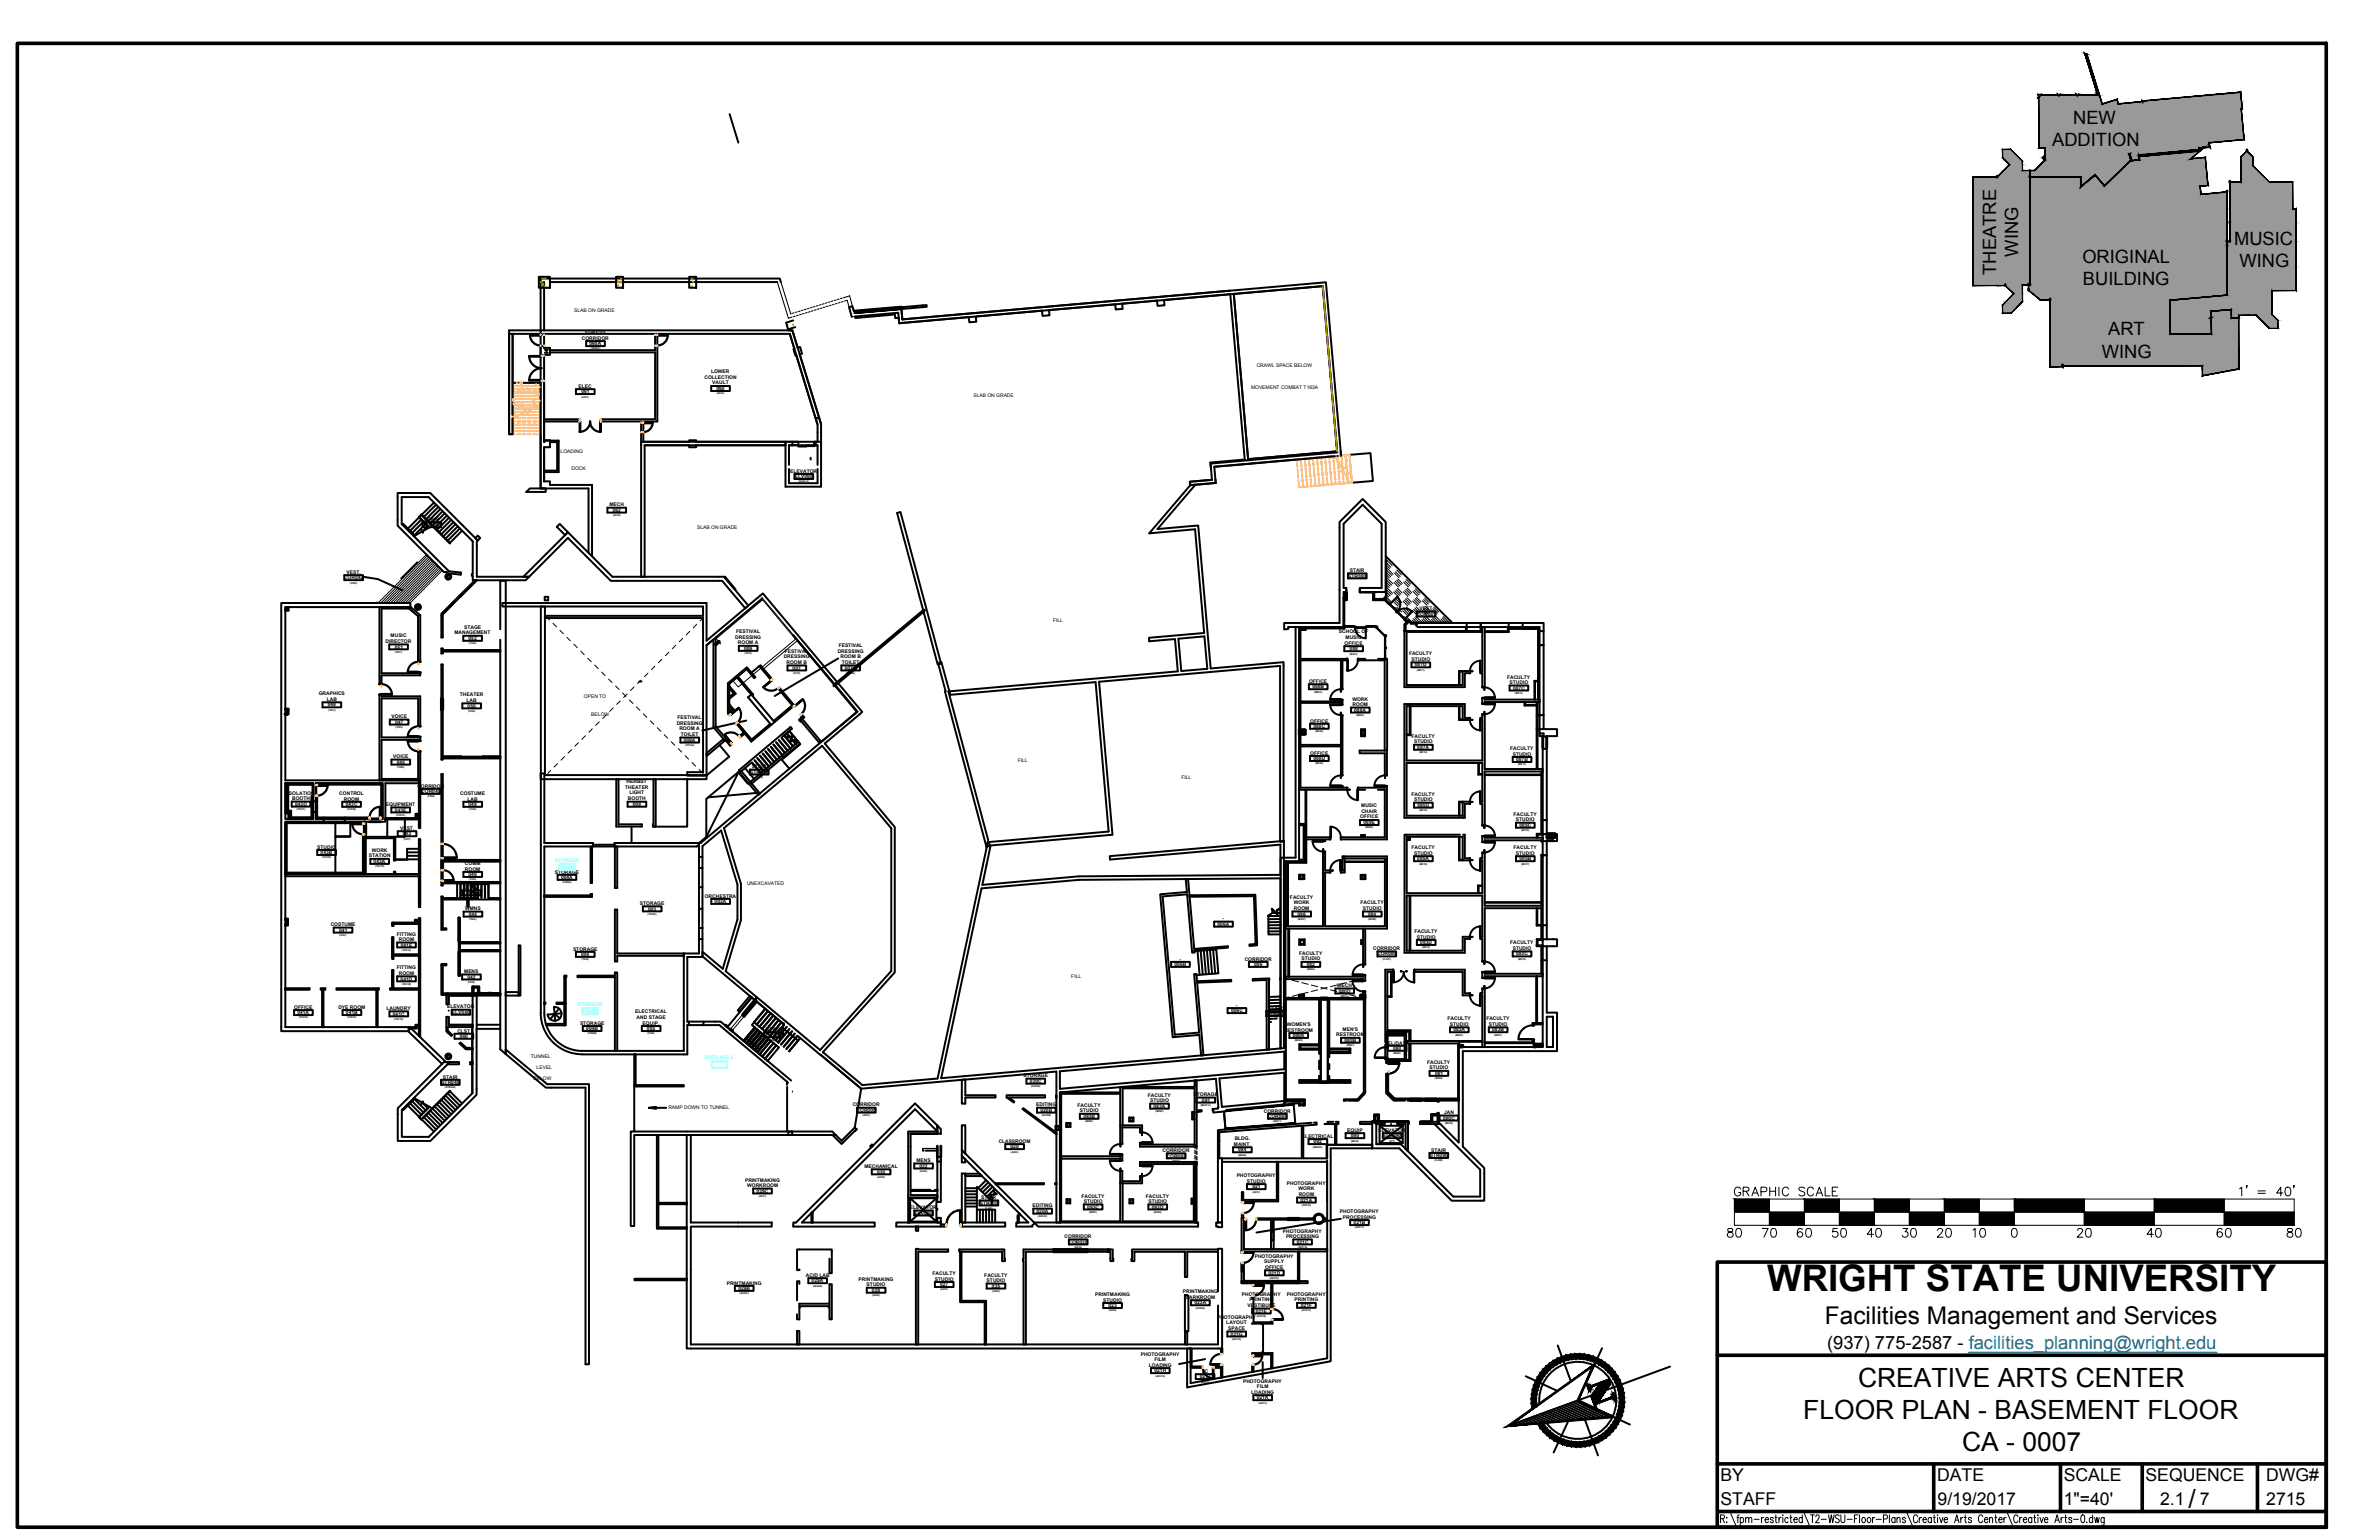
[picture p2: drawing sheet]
<svg xmlns="http://www.w3.org/2000/svg" width="432mm" height="279mm" viewBox="0 0 432 279" stroke-linecap="round" stroke-linejoin="round" font-family="sans-serif">
<defs><g id="words">
<text font-size="6.7" x="320.7" y="234.3">WRIGHT STATE UNIVERSITY</text>
<g font-size="4.9">
<text x="312.6" y="225.8">80</text>
<text x="318.9" y="225.8">70</text>
<text x="325.3" y="225.8">60</text>
<text x="331.6" y="225.8">50</text>
<text x="338" y="225.8">40</text>
<text x="344.3" y="225.8">30</text>
<text x="350.7" y="225.8">20</text>
<text x="357.4" y="225.8">10</text>
<text x="376.1" y="225.8">20</text>
<text x="388.8" y="225.8">40</text>
<text x="401.5" y="225.8">60</text>
<text x="414.2" y="225.8">80</text>
</g>
<g font-size="4.8">
<text x="337.2" y="251.7">CREATIVE ARTS CENTER</text>
<text x="327.3" y="257.5">FLOOR PLAN - BASEMENT FLOOR</text>
<text x="356.1" y="263.2">CA - 0007</text>
<text x="397.2" y="273.7">/</text>
</g>
<text font-size="4.4" x="331.2" y="240.2">Facilities Management and Services</text>
<g font-size="3.3">
<text x="376.3" y="22.5">NEW</text>
<text x="372.5" y="26.5">ADDITION</text>
<text x="366.3" y="46.6" transform="rotate(-90 366.3 46.6)">WING</text>
<text x="378" y="47.8">ORIGINAL</text>
<text x="405.5" y="44.4">MUSIC</text>
<text x="362.3" y="49.8" transform="rotate(-90 362.3 49.8)">THEATRE</text>
<text x="378.1" y="51.8">BUILDING</text>
<text x="406.5" y="48.4">WING</text>
<text x="381.5" y="64.9">WING</text>
<text x="382.6" y="60.9">ART</text>
<text x="331.6" y="244.7">(937) 775-2587 - facilities_planning@wright.edu</text>
</g>
<g font-size="3.2">
<text x="312.3" y="268.8">BY</text>
<text x="351.6" y="268.8">DATE</text>
<text x="374.6" y="268.8">SCALE</text>
<text x="389.4" y="268.8">SEQUENCE</text>
<text x="411.3" y="268.8">DWG#</text>
<text x="312.3" y="273">STAFF</text>
<text x="351.7" y="273">9/19/2017</text>
<text x="374.6" y="273">1&quot;=40'</text>
<text x="392.1" y="273">2.1</text>
<text x="399.3" y="273">7</text>
<text x="411.3" y="273">2715</text>
</g>
<g font-size=".9">
<text x="104.2" y="56.6">SLAB ON GRADE</text>
<text x="105.6" y="61.6">CORRIDOR</text>
<text x="106.2" y="60.6">EGRESS</text>
<text x="107" y="62.6">060A</text>
<text x="105" y="70.4">ELEC</text>
<text x="105.5" y="71.3">061</text>
<text x="127.9" y="68.7">COLLECTION</text>
<text x="129.1" y="67.7">LOWER</text>
<text x="129.3" y="69.7">VAULT</text>
<text x="130" y="70.8">060</text>
<text x="227.1" y="70.5">MOVEMENT COMBAT T163A</text>
<text x="228.1" y="66.6">CRAWL SPACE BELOW</text>
<text x="176.7" y="72.1">SLAB ON GRADE</text>
<text x="101.8" y="82.3">LOADING</text>
<text x="103.7" y="85.3">DOCK</text>
<text x="143.4" y="85.8">ELEVATOR</text>
<text x="144.2" y="86.7">ELV060</text>
<text x="76.7" y="95.5">STR050</text>
<text x="77" y="94.5">STAIR</text>
<text x="110.6" y="91.9">MECH</text>
<text x="111.2" y="92.9">062</text>
<text x="126.5" y="96">SLAB ON GRADE</text>
<text x="62.4" y="105.1">COR042</text>
<text x="62.9" y="104.1">VEST.</text>
<text x="244.7" y="104.8">STR080</text>
<text x="245" y="103.8">STAIR</text>
<text x="191.1" y="112.8">FILL</text>
<text x="257.1" y="111.7">COR081</text>
<text x="257.7" y="110.7">VEST</text>
<text x="70" y="116.7">DIRECTOR</text>
<text x="70.9" y="115.6">MUSIC</text>
<text x="71.7" y="117.7">051</text>
<text x="82.5" y="115.1">MANAGEMENT</text>
<text x="84.2" y="114.1">STAGE</text>
<text x="85" y="116.1">052</text>
<text x="133.4" y="115.9">DRESSING</text>
<text x="133.6" y="114.9">FESTIVAL</text>
<text x="133.9" y="116.9">ROOM A</text>
<text x="135.1" y="117.9">009</text>
<text x="142.3" y="119.4">DRESSING</text>
<text x="142.4" y="118.4">FESTIVAL</text>
<text x="152.1" y="118.4">DRESSING</text>
<text x="152.2" y="117.4">FESTIVAL</text>
<text x="152.6" y="119.4">ROOM B</text>
<text x="243" y="114.9">SCHOOL OF</text>
<text x="244" y="117">OFFICE</text>
<text x="244.2" y="115.9">MUSIC</text>
<text x="245" y="118">088</text>
<text x="255.7" y="118.9">FACULTY</text>
<text x="256.2" y="119.9">STUDIO</text>
<text x="142.8" y="120.5">ROOM B</text>
<text x="143.9" y="121.5">007</text>
<text x="152.8" y="120.4">TOILET</text>
<text x="153.3" y="121.5">007A</text>
<text x="237.6" y="123.9">OFFICE</text>
<text x="238.2" y="124.9">088B</text>
<text x="256.8" y="120.9">087D</text>
<text x="273.6" y="123.1">FACULTY</text>
<text x="274" y="124.1">STUDIO</text>
<text x="274.6" y="125.1">087C</text>
<text x="57.9" y="126.2">GRAPHICS</text>
<text x="59.3" y="127.2">LAB</text>
<text x="59.5" y="128.2">049</text>
<text x="71.1" y="130.3">VOICE</text>
<text x="71.7" y="131.3">047</text>
<text x="83.5" y="126.4">THEATER</text>
<text x="84.7" y="127.4">LAB</text>
<text x="84.9" y="128.4">050</text>
<text x="106" y="126.6">OPEN TO</text>
<text x="107.3" y="129.8">BELOW</text>
<text x="122.8" y="131.5">DRESSING</text>
<text x="123" y="130.5">FESTIVAL</text>
<text x="237.8" y="131.1">OFFICE</text>
<text x="245.5" y="127.1">WORK</text>
<text x="245.5" y="128.1">ROOM</text>
<text x="245.8" y="129.1">088A</text>
<text x="71.4" y="137.6">VOICE</text>
<text x="123.3" y="132.5">ROOM A</text>
<text x="123.6" y="133.5">TOILET</text>
<text x="124.1" y="134.5">009A</text>
<text x="237.8" y="136.9">OFFICE</text>
<text x="238.4" y="137.9">088D</text>
<text x="238.4" y="132.1">088C</text>
<text x="256.2" y="133.9">FACULTY</text>
<text x="256.7" y="134.9">STUDIO</text>
<text x="257.3" y="135.9">087A</text>
<text x="274.1" y="136.1">FACULTY</text>
<text x="274.6" y="137.1">STUDIO</text>
<text x="72" y="138.6">045</text>
<text x="75.7" y="142.9">CORRIDOR</text>
<text x="76.5" y="143.9">COR040</text>
<text x="113.5" y="143.1">THEATER</text>
<text x="113.7" y="142.1">HERBST</text>
<text x="136.2" y="140.4">STR010</text>
<text x="136.4" y="139.4">STAIR</text>
<text x="184.7" y="138.3">FILL</text>
<text x="214.4" y="141.4">FILL</text>
<text x="275.2" y="138.1">087B</text>
<text x="52.2" y="144.2">ISOLATION</text>
<text x="53" y="145.2">BOOTH</text>
<text x="53.6" y="146.2">043D</text>
<text x="61.6" y="144.2">CONTROL</text>
<text x="62.4" y="145.2">ROOM</text>
<text x="62.8" y="146.2">043C</text>
<text x="70" y="146.3">EQUIPMENT</text>
<text x="71.7" y="147.2">043E</text>
<text x="83.5" y="144.2">COSTUME</text>
<text x="84.9" y="145.2">LAB</text>
<text x="85" y="146.2">048</text>
<text x="114" y="145.2">BOOTH</text>
<text x="114.2" y="144.1">LIGHT</text>
<text x="114.9" y="146.2">008</text>
<text x="246.9" y="148.5">OFFICE</text>
<text x="247.1" y="146.5">MUSIC</text>
<text x="247.1" y="147.5">CHAIR</text>
<text x="247.5" y="149.5">088E</text>
<text x="256.2" y="144.4">FACULTY</text>
<text x="256.7" y="145.4">STUDIO</text>
<text x="257.3" y="146.4">085D</text>
<text x="274.7" y="148">FACULTY</text>
<text x="275.2" y="149">STUDIO</text>
<text x="57.6" y="154">STUDIO</text>
<text x="58.2" y="155">043B</text>
<text x="67" y="155.6">STATION</text>
<text x="67.5" y="154.6">WORK</text>
<text x="72.6" y="150.6">VEST.</text>
<text x="73.1" y="151.6">043</text>
<text x="256.2" y="154.1">FACULTY</text>
<text x="256.7" y="155.1">STUDIO</text>
<text x="274.7" y="154.1">FACULTY</text>
<text x="275.2" y="155.1">STUDIO</text>
<text x="275.8" y="150">085C</text>
<text x="67.8" y="156.6">043A</text>
<text x="84.3" y="161.3">STAIR</text>
<text x="84.4" y="156.9">COMM</text>
<text x="84.4" y="157.9">ROOM</text>
<text x="85" y="158.9">046</text>
<text x="100.7" y="158.5">STORAGE</text>
<text x="101.8" y="159.5">004A</text>
<text x="135.6" y="160.6">UNEXCAVATED</text>
<text x="257.3" y="156.1">085A</text>
<text x="275.8" y="156.1">085B</text>
<text x="84" y="162.3">STR044</text>
<text x="84.4" y="165.2">WMNS</text>
<text x="85.1" y="166.2">044</text>
<text x="116.2" y="164.2">STORAGE</text>
<text x="117.6" y="165.2">003</text>
<text x="127.9" y="162.8">ORCHESTRA</text>
<text x="129.7" y="163.8">003A</text>
<text x="221" y="168">006A</text>
<text x="221.9" y="167">-</text>
<text x="234.1" y="163.1">FACULTY</text>
<text x="234.8" y="164.1">WORK</text>
<text x="234.9" y="165.1">ROOM</text>
<text x="235.5" y="166.1">086</text>
<text x="246.9" y="164.1">FACULTY</text>
<text x="247.4" y="165.1">STUDIO</text>
<text x="248.3" y="166.1">084</text>
<text x="60" y="168.1">COSTUME</text>
<text x="61.6" y="169.1">041</text>
<text x="72" y="169.7">FITTING</text>
<text x="72.4" y="170.7">ROOM</text>
<text x="72.7" y="171.7">041E</text>
<text x="104" y="172.5">STORAGE</text>
<text x="105.5" y="173.5">004</text>
<text x="235.8" y="173.3">FACULTY</text>
<text x="249.2" y="172.4">CORRIDOR</text>
<text x="250" y="173.3">COR080</text>
<text x="256.7" y="169.3">FACULTY</text>
<text x="257.2" y="170.3">STUDIO</text>
<text x="257.8" y="171.3">083D</text>
<text x="274.1" y="171.3">FACULTY</text>
<text x="274.6" y="172.4">STUDIO</text>
<text x="275.2" y="173.3">083C</text>
<text x="72" y="175.9">FITTING</text>
<text x="72.4" y="176.9">ROOM</text>
<text x="72.7" y="177.9">041D</text>
<text x="84.3" y="176.6">MENS</text>
<text x="84.8" y="177.6">042</text>
<text x="194.5" y="177.5">FILL</text>
<text x="213.2" y="175.3">006B</text>
<text x="214.1" y="174.3">-</text>
<text x="225.9" y="174.3">CORRIDOR</text>
<text x="227.6" y="175.3">006</text>
<text x="236.2" y="174.3">STUDIO</text>
<text x="237.2" y="175.3">082</text>
<text x="242.7" y="179.1">MECH</text>
<text x="53.4" y="183">OFFICE</text>
<text x="54" y="184">041A</text>
<text x="61.4" y="183">DYE ROOM</text>
<text x="62.8" y="184">041B</text>
<text x="70.1" y="183.3">LAUNDRY</text>
<text x="71.3" y="184.2">041C</text>
<text x="81.2" y="183">ELEVATOR</text>
<text x="82" y="183.9">ELV040</text>
<text x="105.3" y="185.9">STORAGE</text>
<text x="115.3" y="183.9">ELECTRICAL</text>
<text x="115.5" y="184.9">AND STAGE</text>
<text x="116.6" y="185.9">EQUIP.</text>
<text x="223.4" y="183.7">006C</text>
<text x="224.3" y="182.7">-</text>
<text x="229.9" y="184.2">STR006</text>
<text x="230.2" y="183.2">STAIR</text>
<text x="243" y="180.1">080D</text>
<text x="262.7" y="185.1">FACULTY</text>
<text x="269.8" y="185.1">FACULTY</text>
<text x="83" y="187.3">CLST</text>
<text x="83.5" y="188.3">040</text>
<text x="106.4" y="186.9">004B</text>
<text x="117.4" y="186.9">005</text>
<text x="138.7" y="188">STR000</text>
<text x="139" y="187">STAIR</text>
<text x="233.1" y="187.2">RESTROOM</text>
<text x="233.6" y="186.2">WOMEN'S</text>
<text x="234.6" y="188.2">080A</text>
<text x="242.5" y="188">RESTROOM</text>
<text x="243.7" y="187">MEN'S</text>
<text x="244" y="189">080B</text>
<text x="251.4" y="189.5">TEL/DATA</text>
<text x="252.8" y="190.5">080</text>
<text x="263.2" y="186.1">STUDIO</text>
<text x="263.8" y="187.1">083A</text>
<text x="270.2" y="186.1">STUDIO</text>
<text x="270.8" y="187.1">083B</text>
<text x="80.1" y="196.7">STR040</text>
<text x="80.4" y="195.7">STAIR</text>
<text x="96.4" y="192">TUNNEL</text>
<text x="96.8" y="196">BELOW</text>
<text x="97.4" y="194">LEVEL</text>
<text x="185.8" y="195.5">STORAGE</text>
<text x="186.9" y="196.5">020C</text>
<text x="259" y="193">FACULTY</text>
<text x="259.5" y="194">STUDIO</text>
<text x="260.5" y="195">081</text>
<text x="121.3" y="201.3">RAMP DOWN TO TUNNEL</text>
<text x="154.8" y="200.7">CORRIDOR</text>
<text x="155.5" y="201.7">COR000</text>
<text x="188.1" y="200.7">EDITING</text>
<text x="188.8" y="201.7">020B</text>
<text x="195.6" y="200.8">FACULTY</text>
<text x="196" y="201.8">STUDIO</text>
<text x="196.6" y="202.8">093B</text>
<text x="208.3" y="199">FACULTY</text>
<text x="208.8" y="200">STUDIO</text>
<text x="209.4" y="201">093A</text>
<text x="216.6" y="198.9">STORAGE</text>
<text x="218.2" y="199.9">091</text>
<text x="229.4" y="201.9">CORRIDOR</text>
<text x="230.1" y="202.8">COR090</text>
<text x="261.9" y="203.2">080C</text>
<text x="262.1" y="202.2">JAN</text>
<text x="181.3" y="207.4">CLASSROOM</text>
<text x="183.4" y="208.3">020</text>
<text x="211" y="209">CORRIDOR</text>
<text x="224" y="207.9">MAINT.</text>
<text x="224.1" y="206.9">BLDG.</text>
<text x="224.7" y="208.9">094</text>
<text x="236.3" y="206.5">ELECTRICAL</text>
<text x="238.4" y="207.4">092</text>
<text x="244.5" y="205.4">EQUIP</text>
<text x="245.2" y="206.3">090</text>
<text x="250.2" y="205.4">ELEVATOR</text>
<text x="251.1" y="206.3">ELV090</text>
<text x="259.5" y="209.9">STR090</text>
<text x="259.8" y="209">STAIR</text>
<text x="135.2" y="214.4">PRINTMAKING</text>
<text x="135.6" y="215.4">WORKROOM</text>
<text x="156.9" y="211.9">MECHANICAL</text>
<text x="159.2" y="212.9">030</text>
<text x="166.3" y="210.9">MENS</text>
<text x="166.9" y="211.8">022</text>
<text x="211.7" y="210">COR092</text>
<text x="224.5" y="213.6">PHOTOGRAPHY</text>
<text x="226.3" y="214.6">STUDIO</text>
<text x="227.3" y="215.6">021</text>
<text x="233.6" y="215">PHOTOGRAPHY</text>
<text x="235.7" y="216">WORK</text>
<text x="137.3" y="216.4">029C</text>
<text x="165.1" y="219.4">ELEVATOR</text>
<text x="166" y="220.4">ELV020</text>
<text x="177.8" y="218.6">STR020</text>
<text x="178.1" y="217.6">STAIR</text>
<text x="187.4" y="219.1">EDITING</text>
<text x="188.1" y="220">020A</text>
<text x="196.3" y="217.3">FACULTY</text>
<text x="196.7" y="218.3">STUDIO</text>
<text x="197.4" y="219.3">093C</text>
<text x="208" y="217.3">FACULTY</text>
<text x="208.4" y="218.3">STUDIO</text>
<text x="209.1" y="219.3">093D</text>
<text x="235.7" y="217">ROOM</text>
<text x="236" y="218">021A</text>
<text x="243.2" y="220.1">PHOTOGRAPHY</text>
<text x="243.7" y="221.1">PROCESSING</text>
<text x="193.2" y="224.7">CORRIDOR</text>
<text x="193.9" y="225.6">COR020</text>
<text x="232.9" y="223.6">PHOTOGRAPHY</text>
<text x="233.4" y="224.6">PROCESSING</text>
<text x="235.4" y="225.6">021C</text>
<text x="245.7" y="222.1">021B</text>
<text x="131.9" y="233.1">PRINTMAKING</text>
<text x="146.3" y="231.7">ACID LAB</text>
<text x="147.3" y="232.7">029A</text>
<text x="155.8" y="232.4">PRINTMAKING</text>
<text x="157.3" y="233.4">STUDIO</text>
<text x="169.3" y="231.3">FACULTY</text>
<text x="169.7" y="232.3">STUDIO</text>
<text x="170.6" y="233.3">027</text>
<text x="178.7" y="231.6">FACULTY</text>
<text x="179.1" y="232.6">STUDIO</text>
<text x="180" y="233.6">025</text>
<text x="227.7" y="228.2">PHOTOGRAPHY</text>
<text x="229.5" y="229.2">SUPPLY</text>
<text x="229.7" y="230.2">OFFICE</text>
<text x="230.2" y="231.2">021D</text>
<text x="134" y="234.1">029B</text>
<text x="158.3" y="234.4">029</text>
<text x="198.8" y="235.2">PRINTMAKING</text>
<text x="200.3" y="236.2">STUDIO</text>
<text x="201.2" y="237.2">023</text>
<text x="214.7" y="234.6">PRINTMAKING</text>
<text x="215.2" y="235.6">DARKROOM</text>
<text x="216.8" y="236.6">023A</text>
<text x="220.9" y="239.3">PHOTOGRAPHY</text>
<text x="225.4" y="235.1">PHOTOGRAPHY</text>
<text x="226.5" y="237.1">VESTIBULE</text>
<text x="226.8" y="236.1">PRINTING</text>
<text x="227.9" y="238.2">021E</text>
<text x="233.6" y="235.1">PHOTOGRAPHY</text>
<text x="235" y="236.1">PRINTING</text>
<text x="236.1" y="237.1">021F</text>
<text x="207" y="245.9">PHOTOGRAPHY</text>
<text x="222.6" y="240.3">LAYOUT</text>
<text x="222.9" y="241.3">SPACE</text>
<text x="223.4" y="242.3">021G</text>
<text x="208.5" y="247.9">LOADING</text>
<text x="209.5" y="249">021H</text>
<text x="209.5" y="246.9">FILM</text>
<text x="217.8" y="250.1">021J</text>
<text x="218.2" y="249.1">JC</text>
<text x="225.6" y="250.8">PHOTOGRAPHY</text>
<text x="228.1" y="251.8">FILM</text>
<text x="227.1" y="252.8">LOADING</text>
<text x="228.1" y="253.9">021K</text>
</g>
<g font-size=".9" fill="#7fffff">
<text x="100.7" y="156.3">STORAGE</text>
<text x="101.6" y="157.7">T060A</text>
<text x="104.9" y="182.5">STORAGE</text>
<text x="105.7" y="183.8">T060B</text>
<text x="127.9" y="192.2">AREA WELL</text>
</g>
<g font-size=".5">
<text x="107.2" y="63.4">(A003A)</text>
<text x="130.1" y="71.6">(A003)</text>
<text x="105.5" y="72.1">(A001)</text>
<text x="144.9" y="87.5">(ELEV-0)</text>
<text x="111.3" y="93.6">(A002)</text>
<text x="63.5" y="105.9">(V002)</text>
<text x="71.7" y="118.4">(T001)</text>
<text x="85.1" y="116.9">(T004)</text>
<text x="135.1" y="118.7">(T075)</text>
<text x="245" y="118.8">(M001)</text>
<text x="143.9" y="122.3">(T070)</text>
<text x="153.6" y="122.3">(T070A)</text>
<text x="238.6" y="125.7">(M003)</text>
<text x="257.2" y="121.7">(M011)</text>
<text x="275" y="125.9">(M012)</text>
<text x="59.6" y="128.9">(T002)</text>
<text x="85" y="129.1">(T028)</text>
<text x="246.2" y="129.9">(M002)</text>
<text x="71.8" y="132.1">(T003)</text>
<text x="124.4" y="135.3">(T075A)</text>
<text x="238.8" y="132.8">(M004)</text>
<text x="257.6" y="136.6">(M014)</text>
<text x="72.1" y="139.3">(T005)</text>
<text x="137.1" y="141.2">(0-CE)</text>
<text x="238.8" y="138.7">(M005)</text>
<text x="275.5" y="138.9">(M013)</text>
<text x="53.8" y="147">(T037C)</text>
<text x="63" y="147">(T037B)</text>
<text x="71.9" y="148">(T037A)</text>
<text x="77.6" y="144.6">(T006)</text>
<text x="85.1" y="147">(T032)</text>
<text x="257.6" y="147.1">(M015)</text>
<text x="58.5" y="155.7">(T037D)</text>
<text x="73.2" y="152.3">(T037)</text>
<text x="247.8" y="150.3">(M006)</text>
<text x="276.2" y="150.8">(M016)</text>
<text x="68.1" y="157.3">(T037E)</text>
<text x="85.1" y="159.7">(T034)</text>
<text x="102.1" y="160.2">(T060A)</text>
<text x="257.6" y="156.9">(M018)</text>
<text x="276.2" y="156.9">(M017)</text>
<text x="84.6" y="163.1">(STR044)</text>
<text x="85.2" y="166.9">(T044)</text>
<text x="117.6" y="166">(T060C)</text>
<text x="235.6" y="166.9">(M007)</text>
<text x="248.4" y="166.9">(M008)</text>
<text x="61.6" y="169.8">(T051)</text>
<text x="73" y="172.5">(T051A)</text>
<text x="258.1" y="172.1">(M019)</text>
<text x="73" y="178.7">(T051B)</text>
<text x="84.9" y="178.3">(T048)</text>
<text x="105.6" y="174.2">(T060)</text>
<text x="237.2" y="176">(M009)</text>
<text x="250.9" y="174.1">(C-001)</text>
<text x="275.5" y="174.1">(M020)</text>
<text x="54.3" y="184.8">(T051E)</text>
<text x="63" y="184.8">(T051C)</text>
<text x="71.6" y="185">(T051D)</text>
<text x="243.3" y="180.9">(M010)</text>
<text x="106.7" y="187.7">(T060B)</text>
<text x="117.5" y="187.7">(T055)</text>
<text x="139.7" y="188.8">(CS-3)</text>
<text x="235" y="188.9">(M083)</text>
<text x="244.4" y="189.8">(M081)</text>
<text x="252.9" y="191.3">(M082)</text>
<text x="264.2" y="187.9">(M022)</text>
<text x="271.2" y="187.9">(M021)</text>
<text x="80.8" y="197.4">(STR040)</text>
<text x="187.1" y="197.2">(A020A)</text>
<text x="260.4" y="195.8">(M084)</text>
<text x="156.6" y="202.5">(A033)</text>
<text x="189.1" y="202.5">(A020B)</text>
<text x="197" y="203.6">(M090)</text>
<text x="209.8" y="201.8">(M089)</text>
<text x="217.9" y="200.7">(M097-2)</text>
<text x="231.1" y="203.6">(MC01)</text>
<text x="262.3" y="203.9">(M088)</text>
<text x="183.5" y="209.1">(A020)</text>
<text x="224.8" y="209.7">(M096)</text>
<text x="238.3" y="208.2">(M092A)</text>
<text x="245.2" y="207.1">(M092)</text>
<text x="252.2" y="207.1">(077)</text>
<text x="159.3" y="213.7">(A025)</text>
<text x="166.9" y="212.6">(A023)</text>
<text x="212.8" y="210.8">(M097)</text>
<text x="260.4" y="210.7">(0-SW)</text>
<text x="137.7" y="217.2">(A021)</text>
<text x="178.8" y="219.3">(0-AS)</text>
<text x="188.4" y="220.8">(A020C)</text>
<text x="197.7" y="220.1">(M091)</text>
<text x="209.4" y="220.1">(M092)</text>
<text x="227.3" y="216.4">(A031)</text>
<text x="236.3" y="218.8">(A031E)</text>
<text x="195" y="226.4">(A032)</text>
<text x="235.6" y="226.4">(A031G)</text>
<text x="245.9" y="222.9">(A031F)</text>
<text x="147.6" y="233.4">(A026A)</text>
<text x="230.4" y="232">(A031D)</text>
<text x="134.2" y="234.8">(A026C)</text>
<text x="158.3" y="235.2">(A026)</text>
<text x="170.7" y="234.1">(A027)</text>
<text x="180.1" y="234.4">(A028)</text>
<text x="201.3" y="237.9">(A030)</text>
<text x="217" y="237.4">(A030A)</text>
<text x="228.1" y="238.9">(A031B)</text>
<text x="236.3" y="237.9">(A031C)</text>
<text x="223.6" y="243.1">(A031A)</text>
<text x="209.8" y="249.7">(A031H)</text>
<text x="218" y="250.8">(A031I)</text>
<text x="228.4" y="254.6">(A031I)</text>
</g>
</g></defs>
<!-- layer: A-DETL -->
<g fill="none" stroke="#000" stroke-width=".18">
<path d="M77.4 100.6l2.9 2.9-5.8 5.9h-5.8zM77.6 100.8l-8.4 8.6M77.8 101l-8.2 8.4M78 101.3l-7.9 8.1M78.3 101.5l-7.8 7.9M78.5 101.7l-7.6 7.7M78.7 101.9l-7.3 7.5M78.9 102.1l-7.1 7.3M79.2 102.4l-6.9 7M79.4 102.6l-6.7 6.8M79.6 102.8l-6.5 6.6M79.8 103l-6.2 6.4"/>
<path d="M80 103.3l-6 6.1M99 111.8l.7 .7M100.4 113.1l.6 .6M101.6 114.4l.6 .6M102.9 115.6l.6 .7M104.2 116.9l.6 .6M105.4 118.1l.6 .7M106.7 119.4l.6 .7M120.1 119.6l-.6 .6M121.4 118.3l-.6 .7M122.7 117.1l-.7 .6M123.9 115.8l-.6 .6"/>
<path d="M125.2 114.5l-.6 .7M126.4 113.3l-.6 .6M127.6 112.1l-.5 .5M130.8 116.8l-.8-.9 8.4-7.1 6 7.2-10.4 8.6-.8-.9M235.8 114h6.3M251.6 101.4v1.7M251.6 104.3v1.2M251.6 106.7v1.7l-.1 .1 .8 .8M251.6 101.6l1.1 1M251.6 107.4l.7 .7M251.6 107l.9 .9M251.6 106.5l1.1 1.1"/>
<path d="M251.6 106.1l.5 .5M251.6 105.7l.7 .7M251.6 105.2l1 .9M251.6 104.8l1.2 1.1M251.6 104.3l.6 .6M251.6 103.9l.8 .7M251.6 103.4l1 1M251.6 103l1.2 1.2M251.6 102.5l.6 .6M251.6 102.1l.8 .8M251.6 107.9l.5 .4M251.6 108.3l1.1 1.1"/>
<path d="M252.9 109.1l.9 .9M253 107.4l.8 .9M253 105.7l.9 .8M253.1 104l.8 .8M253.1 108.9l.9 .9M253.1 110.1l.9 .9M253.2 107.2l.9 .8M253.3 105.5l.8 .8M253.3 103.8l.8 .8M253.4 108.7l.8 .8M253.4 107l.9 .8M253.5 105.3l.8 .8"/>
<path d="M253.5 103.5l.9 .8M253.5 110.2l.9 .8M253.6 108.5l.8 .8M253.7 106.8l.8 .8M253.7 105l.8 .9M254.6 110.8l.9 .8M254.7 109.1l.8 .8M254.7 107.4l.9 .8M254.8 105.6l.8 .9M254.8 111.8l1.3 1.1h1.7M254.8 110.6l.9 .8M254.9 108.9l.8 .8"/>
<path d="M254.9 107.1l.9 .9M255 105.4l.9 .8M255.1 110.4l.8 .8M255.1 108.6l.9 .9M255.2 106.9l.8 .9M255.2 105.1l.8 .9M255.2 111.9l1.1 1M255.3 110.1l.8 .9M255.3 108.4l.9 .9M255.4 106.7l.8 .8M256.3 112.5l.4 .4M256.4 110.8l.8 .8"/>
<path d="M256.4 109l.9 .9M256.5 107.3l.8 .9M256.5 112.3l.7 .6M256.6 110.5l.8 .9M256.6 108.8l.9 .9M256.7 107.1l.8 .8M256.8 112l.8 .9M256.8 110.3l.9 .9M256.9 108.6l.8 .8M256.9 106.8l.8 .8M257 111.8l1.1 1.1M257 110.1l.9 .8"/>
<path d="M257.1 108.4l.8 .8M258.1 112.4l.4 .5M258.1 110.7l.9 .8M258.2 109l.8 .8M258.3 112.2l.7 .7M258.3 110.5l.9 .8M258.4 108.8l.8 .8M258.5 112l.9 .9M258.6 110.3l.8 .8M258.6 108.5l.8 .8M258.7 111.8l1.2 1.1M258.8 110l.8 .9"/>
<path d="M258.9 112.9h1.3M259.8 112.4l.5 .5M259.9 110.7l.8 .8M260 112.2l.8 .7M260.1 110.4l.8 .9M260.3 110.2l.8 .8M260.3 111.9l.9 1M260.5 111.7l1.2 1.2M261.5 112.3l.6 .6M261.8 112.1l.8 .8M262 111.9l1 1h-1.7M99.9 139.8l-.5 .5"/>
<path d="M101.2 138.5l-.6 .7M102.5 137.3l-.7 .6M103.7 136l-.6 .6M105 134.8l-.7 .6M106.2 133.5l-.6 .6M107.5 132.2l-.6 .7M107.9 120.7l.7 .6M108.8 131l-.7 .6M109.2 121.9l.6 .7M110 129.7l-.6 .6M110.5 123.2l.6 .6M111.3 128.4l-.6 .7"/>
<path d="M111.7 124.5l.7 .6M112.6 127.2l-.7 .6M113 125.7l.6 .7M113.8 125.9l-.6 .6M114.3 127l.6 .6M115.1 124.6l-.6 .7M115.5 128.2l.7 .7M116.3 123.4l-.6 .6M116.8 129.5l.6 .6M117.6 122.1l-.6 .7M118 130.8l.7 .6M118.9 120.9l-.6 .6"/>
<path d="M119.3 132l.6 .7M120.6 133.3l.6 .6M121.8 134.6l.7 .6M123.1 135.8l.6 .7M124.3 137.1l.7 .6M125.6 138.4l.7 .6M126.9 139.6l.7 .7M138.3 121.6l6.4-5.3 10.8 13-6.5 5.4M143.8 197.9v.3"/>
</g>
<!-- layer: I-WALL -->
<g fill="none" stroke="#000" stroke-width=".36">
<path d="M98.8 51.2v8.7M99.8 51.2h41.3M141.7 51.2l-.2-.7h-43.4v9.4h-5.7v18.9h.6v-2.9M143.2 59.9h.6l5.2 17M155.2 57.4l7.8-.7 .2 1.9 76.9-6.7 2.6 30.2-23 2 .3 3-4 .3v.6l4.7-.4-.3-2.9 21.9-1.9M163.6 56.3v-.7l-8.6 .8M167.5 55.4l-12.5 1.1M167.5 55.7h.7v-.4l-.7 .1v.3l-12.4 1.1 8.5-.7 .2 1.8 76.9-6.7 2.7 31.5h-.7M98.8 60.6h-5.8v14.7M98.8 63.1v-.3h-.7v1.6h.7M99.8 63.5h19.1v-.8h.4v13.8h-2.5v.2h-.4v-.2h-7.4v-.4h9.9v-12.2h-19.1M118.9 60.6v.2h.4v-.2"/>
<path d="M143.4 60.6l5 16.4M96.2 88.6h2.9v.7h-3.6zM98.8 80.2v-3.7h6.4v-.4h-6.4v-6.9h-.7v19.4h8.7v11.6M98.8 80.2v-.3h2.6v5.8h-2.6v1.6M99.8 88h7.7v12.9M99.8 80.2h1.3v5.2h-2.3v-4.3M143.2 85.1v2.6h5.2v-2.6M143.8 80.8h1.1v-.6h-28.1v-1.8h-.4v2.4M143.8 80.8h-.6v3.5M143.8 80.2v.6M148.1 80.8h.3v3.5M148.1 80.8h-.3v-.6h1.2v8.1h-6.4v-7.5h-25.6"/>
<path d="M148.1 80.2v.6M52.1 110.1v.4h-.3M52.4 110.1v.7h-.6M68.9 110.1h5.6l1.8 1.5v8.5h-.4v-8.3l-1.6-1.4h-5v11.7h6.6v-.1h.4v.5h-7v1.6h-.4zM74.2 109.4h.3v1l-.3-.3M80.1 111.4l2-2 .1 .2-1.8 1.9v4.1h-.3zM81.5 103.6l2.2 .3-.1 .3-2.5-.2v-.2M83.4 108l-1.3 1.4M85.8 104.1h-.1l-.1 .3 .2 .1M86.2 105.3l-2.8 2.7 .2 .2 3-2.9M90.8 117.9h-10.4v-.2h-.3v.8h.3v-.3h10.4M131.5 104.7l.1-.1 1.9 2.3-.1 .1z"/>
<path d="M144 115.3h.1M144.3 115.6l11.3 13.5-6.7 5.6-.1-.2 .1-.1M244 113.2v.8h-7v.3h-1v5.2h8.6v.3h-.9v5.2h-.3v-5.2h-7.4v7.5h7.4v-.3h.3v.8h-.3v-.3h-7.4v5.1h.8v.5h-1l.1 .1v9.7h-.1v.4h1.2v13.1h-3.4v11.6h-.3v.5h18.4v-13.1h-8v2.5M244 113.9h-7l-.2-.1v.3h-.9v18.3h1.1v.8h-1v1.9h7.4v-5.3h.3v10.9h-.3v-5.3h-7.4v7.5h7.4v-.3h.3v.3h.8v.4h-7.4v8.6h4.3v.4h-.9v.3h-.4v-.3h-3v4.2h-3.3v11.5h6.3v-13.5h.4v3.4h.9v.4h-.9v9.7h10.9v-11.6h-7.3v1.9h-.7v-.4h.7M244.1 107.4v1h-.2M244.4 108.9v-1.5v1.5h-.4v4M244.4 107.4v1.3h-.5M244.4 108.9v-.1h-.5v.1v5.1M247.3 107.5l-.5-.1h2.6v1.3h1.7l.4-.5 .1-6.5v6.7l-.4 .5h-2v-1.4h-1.6M247.8 119.5h-1.3v.3h4.8v16.4h-4.5v.5h4.5v4h.4l.1-21.2h-1.7M257.2 113v.2h-1.2v-.2l-.2-.3-.7 .7v1.1h-.2h11.2v-.7h.1v.9M257.2 113h5.7h-6.8l-.4-.5-.8 .8v11.4h11v-2.6h.9v-.4h-2v2.6h-9.5v-9.6h13.7v7h-.3v.4h.3v2.6h.5v-10h4.3v-.9h-.1v.7h-4.2v-.7h-.5v.7h-.1v-.7h-.2v.9"/>
<path d="M266.2 114.5h2.5M273.8 114.1h5.4v-.1h-2.7v-.2h-.2v.3M273.8 114h2.5M279.2 117h.2l-.1 .1v9.8h.1v.5h-.3v2.3h.3v.2h-.5M279.2 114.5h.1M279.3 117v-3.1h-.1v9.6h-.7v3.4h-9v-.3h-.5v1.1h.5v-.3h7.2v.6h2.2v4.1h.2v-2.2M51.8 128.6h.6v1h-.3v-.8h-.3M68.9 126h.4v.3h7v5.5h-.4v-5.1h-6.6v7.1l7-.1v.7h-.4v-.2h-6.6v7.1h6.6v-5h.4v5.3h-7.4zM80.1 126.7h.3v2.1h-.3M80.2 126.7v2.1M80.3 126.7v2.1M80.4 126.8v-6.2h-.3v17.2h.3v-.3h10.4"/>
<path d="M80.4 128.8v8.5h10.4M83.8 137.2h-3.4v.4h10.4v-.4h-3.2M131.7 134.3l.2-.2 .7 .8 .1-.1 .2 .2-.4 .3zM132.4 124.9l.8 .9-.8 .7zM132.4 128.1l.5 .6-.5 .4zM133.2 128.7l-.8 .7M133.7 122.9l-1.3 1.2v.4l1.1 1.3-1.1 1v1M133.8 122.9l2.6 3.1-.6 .5 4 4.8-3.4 2.9-2.6-3.1-.2 .2 1.4 1.6-.8 .7 .1 .2 .9-.7 1.2 1.4 7.8-6.4-2.8-3.4-.2 .2 2.6 3.1-3.4 2.8-3.9-4.6M134 122.7l2.7 3.3-.1 .2M136.2 121.8l-.6-.7-3.5 2.9v5.5l.3 .3 .2-.2M138 120.7l2.2 2.5-.2 .2-2.2-2.6-1.4 1.2 .7 .9-.2 .1-1.3-1.6M145.3 129.7l.2-.2 .5 .6-.5 .4-.2-.2 .3-.2z"/>
<path d="M247 132.3h.8v1.3h-.8zM247.2 132.5h.4v.9h-.4zM255.3 128.1h.6v5.1h-.6zM264.9 121.9h.6v2.4h-.6zM265.5 130.5h-.6v-2.4h.6v2.5M268.4 138.4h.6v2h-.6zM269.5 140h10.3v.5h-10.3zM276.8 127.4h2.1v.5h-2.1zM278.6 123.6h.6v3.3h-.6zM280.1 133.6h.6v2.3h-.6zM51.8 142.1v5.5h.5v1M51.9 149.1h6.9v.2h-6.8v9h13.9v-6.8h.2v7.1h-14.3v-9.3h.1z"/>
<path d="M52.1 142.1h4.7v.2l-.2 .1h-4.3v4.7h.5v1.2h3.8v-1h.2v1.3h-4.2v-1.3h-.5zM56.6 144.4h.2v1h-.2zM56.6 145.4v1.9M56.8 145.4v1.9M57.3 147.3h.3v1h1.2v.3h-1.5zM57.3 142.1h12.1l.1 6.5h-.4l.1-6.2h-11.6l-.3-.1zM57.3 145.4v1.9M57.6 144.4h-.3v1h.3M57.6 144.5v2.8M58.8 149.1h3.8M58.8 148.6h3.8M58.8 148.3h3.8"/>
<path d="M62.6 148.3h4.4v.3h-4.4zM66.1 149.1l-.2 .2h-3.3M66.1 149.1h-3.5v.2h-3.8M66.1 149.1v.3M66.1 151.4v7.2M66.4 151.4v.4h5.3v4.3h-.2v-4h-5.1v6.5M66.4 149.1v.3M71.5 158.6v-.4h.2v.4M76 141.6h.3v8.6h-.3v-2.3h-.3v.5h.3v.3h-6.1M76 142.1v5.6h-.6v.7h-5.5M76 158.6v-6.4h.3v12.4h-.3v-5.6M80.1 156h10.7v.3h-10.4v1.6h-.3z"/>
<path d="M80.1 159.8h.3v.2h-.3zM80.1 155.7l.3 .1zM80.1 153l.3 .1zM80.1 157.9h.3M80.1 159.8h.3M107.2 153.6h.3v6.6h-.3zM235.8 149.5h1.1v6.7h-1.1M235.8 149.7h.8v6.3h-.8M235.8 158.7h.9v.8h-.9zM236 158.9h.6v.4h-.6zM243.9 155.4v.4h7.5v.5h-7.3v-.9M247 158.7h.8v.8h-.8z"/>
<path d="M247.1 158.9h.6v.4h-.6zM247.2 151.6h.4v.3h-.4zM247.8 143.3h-1.3v-.4h4.8v-.3h.4v9.7h-8.3v-.4h3.7v-.4h.6v.4h3.6v-8.6h-1.2M255.3 151.8h.4v.4h-.4zM265 151.4h-10.1v21.5h11v-2.6h.9v-.3h-1.3v2.5h-9.5v-10h13v7.5h-.3v.3h.3v4.1h.5v-9.6h9.4v3.1h1v2.5M265.5 148h-.6v-2.4h.6v-.1h-.7v2.5h-9.5v-9.6h13v2.1h.7v5h-.3v.3h.3v4h.5v-9.2h10.3v10.7h.1l.1-11.8h-.9v-7.1h.3v-.2h-.5v7.3h-9.4v-9.9h-.5v.7h-.3v.3h.3v7.4h-13.7v-4.6h.7v-5.3h8.8v2.5h2v-.3h-.9v-2.6h-11v20.7h11v-2.6h.9v-.3h-1.3v2.9M265.5 156h-.6v-4.2h.6v4.3M265.5 151.4h.4v4.3h.9v.4h-2v-4.3h-8.9v.6h-.6v9.6h13v-1.4h.7v-4.5h-.3v-.4h.3v-1h.5v9h10.3v-8.6h.2l-.1 .2v12.5l.1 .2h-.1M269 151.7h.5v.3h9.4v-.7h1.1v.1h-.9v.6h.9l-.1 .7h-.1v-.2h-10.3v.3h-.5zM279.8 148.9h.1M279.8 151.3h.1M51.8 179.3h4.4v.3h-4.4"/>
<path d="M51.8 166.7h.5v1.2h-.5M51.8 166.9h.2v.8h-.2M71.2 170h.2v4h-.2zM71.3 173.1h4.7v.3h-4.7zM75.6 167.1h.4v.3h-.4zM83.2 170.8v-4.3h.3v4.4h7.3M86.8 162.9h-6.4v-.2h-.3v6h.9v-.3h-.6v-5.2h4.4v1.3h.3v-1.3h5.7M88.7 162.9h2.1M88.7 160.3h2.1M90.8 160h-10.4v-19.5h-.3v20.1h.3v-.3h5.1M90.8 172.6h-7.3v4.5h-.3v-4.4M90.8 171.2h-7.3v1.2h7.3"/>
<path d="M98.8 162.4h8.4v-.2h.3v.5h-8.7M111.6 177h-6.8v.3h6.8M215.9 162.4l12-.1 .3 9.2-1.4 .1v-.2l1.1-.1-.3-8.7-11.7 .1zM216.8 172.2l6.1-.5v.2l-6.1 .5M217.3 178l6.2-.2v.2l-6.2 .3M230.3 177.8l.1-.3-3 .1v.3l2.5-.1M232.4 177.4v.3M233.8 168.5v8.7h-.5v.4h14.1v.3h.4v-1h-.4v.3h-13.4v-8.7M235.8 170.4h1v1h-1zM236 170.6h.6v.7h-.6zM247.2 170.7h.2v.5h-.2zM247.4 168.5v2.1h-.3v.7h.3v3.7h.4v-6.5"/>
<path d="M251.8 176.3h.7v4.4h-.7zM255.3 162.5h.5v10h-.5zM256.7 175.9h9.2v4.3h.9v.4h-1.3v-4.3h-8.8zM268.4 160.8h.6v1.2h-.6zM269 176.4h.5v.3h10.3v-5h-.9v-.2h1.1v5.6h-1v8.5h1v.3h-1.6v.1h-.2v-.4h.6v-8.5h-9.3v.3h-.5zM269 179.4h.5v10.6h-.5v-9.4h-.3v-.4h.3zM269.5 163.8h10.3v.5h-10.3zM278.9 170.4h1.1v.2h-.9v1h-.2zM279 164.8h.8v3h-.8zM279.8 170.5h.1zM279.8 167.9v2.5M279.8 171.7h.1"/>
<path d="M279.8 174.3h.1M58.5 186.3v-6.7h-.3v-.3h.8v.3h-.3v6.7M68.3 186.3v-6.7h-7.2v-.3h7.7v.3h-.2v6.7M74.2 186.3h1.2v-.4h.6v-6.3h-5.2v-.3h.4v-3.3h.2v3.3h4.6v-11.7h-4.6v.4h-.2v-.6h4.1v-.5h.7v-.3h.3v21.6l-.3-.3v-1.7h-.3v.4h-1.5M81 180.2h-.6v-5.1h.6v-.2h-.9v5.6h.9M81 186.3v.8l.9 .9 .2-.2-.8-.8v-.7M81.2 180.2v.3h9.6v-.3M85.8 190.1h-1.1l-1.1-1-.2 .2 1.2 1.1h1.2M86 180.2v-1h.7v1M87 180.2v-1.2h-1.3v1.2h5.1M87 180.2h3.8M98.8 181.9h.2v.3h-.2"/>
<path d="M99.1 185.8h3.3v-3.6h-1.4v-.3h1.4v-4.9h.4v.3h-.1v8.7h-3.5M115.1 191.3v5.8h9v-.2h-8.7v-5.6M233.1 181.1v9.1M233.1 190.8v3.2M233.3 181.1h2.5M233.4 199.4h3.4v.2h-3.4zM235.8 196h3.7v.2h-3.5h.3v.3h-.5zM236 189.7h3.5v.5h-3.5zM236 196.2h.1M236 199.8h.6v.5h-.6zM236.1 181.1h.3M236.6 181.1h3.2"/>
<path d="M239.5 190.5h.2v5.7h-.2v-1v.8h.2v-14.6h-.2v8.1h-3.7v1h3.7v.7M239.5 189.5h.2v1h-.2zM239.5 192.4v1.6M239.6 196.2h1.5v.3h-1.5zM239.8 181.3l-.1 8.4h-.2v-8.4h-6.1v18.4h-.3v-5.1M240.9 181.3l.1 14.9h-4.7v.3h7.9v-.3M240.9 181.1h6M241.3 186.1v-4.8h-.3v14.8h.3M241.3 191.8v-10.5h6.2v16.9l-1.1 1.2h-2.5v.3h.5M241.3 193.1v.9M241.3 195.2v1M241.3 190.4h3.6v.4h-3.6"/>
<path d="M241.3 190.2h3.8v.9h-3.8M241.3 196.2h3.6M241.3 196.2v-.2h3.8v.5h-1v-.3h.8M244.9 196.2h.1M247.2 181.1h.3M247.5 181v.1M247.8 181v17.3l-1.3 1.4h-1.8M247.8 180.4v-.5h-.4v.6h.4M251.4 189.1v-13.2h1.5v.4h-.3v4.6h-.8v6h4.2v2h13.1v.1h-4.2v1h-.1v9.4h-11.7l-1.3-1.2v-3.4M251.4 192v.2h.4v-.2M251.4 189.5v.4M251.4 190v1.9"/>
<path d="M251.6 190v-2.8h3.6v1.6h-.3v-.9h-3.1v2.1M251.6 194.8v3.5l1.4 1.4h2M251.6 192v.9M251.8 190v-2.8h4v1.7h-.6v.4h.6v3l-4 .1M251.8 190v1.9M251.8 192v.1h3.1v-3h.3v3.3h-.3M251.8 187.5h3.1v.1h-3.1zM251.8 192.4v.5M251.9 192.4v.5h.1v-.4h4v-3.2h8.7v10h-11.6l-1.1-1.2v-3.3h-.1v3.4M255.5 199.7h.4M258 199.7h.7M260.7 199.4h.2v.3h-.2"/>
<path d="M261.2 199.4h-.3v.5h.3v-.2h3.6M269.5 189.1h8.7v-.5h.2v.7h-8.9M119.2 205.9v17h5.4M119.5 218.2h5.2v.3h-5.2zM119.5 205.9v16.8h5.1M164.8 217.2v4.6M165.1 217.2v4.6M167.5 208.8h.2M170.1 208.4v.4h-2.1M191.6 204.3h.8v.7h-.8zM191.7 204.4h.5v.5h-.5zM193.5 203.7h.8v.8h-.8z"/>
<path d="M193.6 217.6h.7v.7h-.7zM193.6 203.9h.6v.5h-.6zM193.7 217.7h.4v.5h-.4zM203.3 209.5v.3h-10.9v.4h10.9v.3M203.3 207.5v-9h-10.7v23.1h10.7v-9.1M203.3 204.2h.5v-6.7h13v4.3h-.4v1.3h.4v4.6h-9.5v-.3M203.7 204.2h3.6v1.2M203.7 212.5v1.8h3.2v-.8M203.7 209.5v1M204.9 202.7h.8v.8h-.8zM205 217.6h.7v.7h-.7zM205.1 202.9h.5v.4h-.5z"/>
<path d="M205.1 217.7h.5v.5h-.5zM206.9 207.4v.6h10.3v-12h-.4v1.2h-13.5v1h-10.9v23.5h24.4l.1-10.9M206.9 205.4v-.9h-3.2v3M207.3 211.4v-.2h9.4v6.3h-.4v.9h.4v3.2h-12.9v-6.9h-.5h4v-1.2M216.4 217.6h.3v.6h-.3zM216.5 201.9h.3v1.1h-.3zM216.8 210.8v.4h.4v-.4h-10.3v.6M217.4 201.5l.7-.1v.2l-.7 .1zM220.2 201.2h-.1v.3h.1M221.1 210.1v-1.1h.2v1.1M221.1 205.4v1.6h.2M221.1 207v2"/>
<path d="M221.3 205.4v3.6M225.7 218.1v-.1h6.3v-7.2h-.3v6.9h-6v-1.4h-.3v1.8M236.1 200.6h-.3v-.5l-2.8 .3v-.3h.3v-.2h2.5v-.4h1v1.1h-.3M236.3 204.3v5.9M236.6 204.2v6M242.3 203.9v3.8M242.6 203.9v3.8M249.7 203.5v-1.1h.4v1.1M250.3 203.4l1 .1zM250.3 203.5v-1.3h-.9v1.5h.3M253.7 203.4l2 .1zM257.8 203.4l1.9 .1z"/>
<path d="M259.7 203.5v-1.4h1.2v-.2h.3v1.8M260 203.5v-1.1h.9v1l.1 .1M115.2 232h9.5v.3h-9.5zM171.7 222.1h-.9v.4h.9M174.3 227.1v9.2h4.4v7.6M174.4 222.1h.2v.4h-.2M174.5 227.1v8.9h4.5v7.9M191.2 226.7h10v.4h-10zM216.9 221.8v-10.8h.3v10.8M225.4 229.2v1.5h.2v-1.5M225.4 227.1h.2M225.4 220.1v.9h.3v-.8"/>
<path d="M225.8 221.3h.2M225.8 221h.2M227.3 235.2v.4M227.5 233.1v-.3h9.9v-.4h-1.6v-5.4h-.2v5.4h-10.2v.4h1.9v.3M227.5 235.2v4.7h3.2v-.4M228.1 221h5.7M228.1 221.3h5.7M230.7 221.3v5.1M230.9 221.3l-.2 3.8h.5l-.2-3.8M231 237.4v-4.6h-.3v4.6M231 239.5v.6h-1.8v5.4h1.8v2.8h-.3v-2.6h-3.2v.2M231.2 221.3v5.3l-.5-.1"/>
<path d="M235.8 221.3h2.7M235.8 221h2.7M238.4 221v.3M240.3 221v.3M240.3 221.3h.6M240.3 221h.6M215.1 241.5h.4v2.4h-.4zM216.1 247.9h2.2M216.3 247.9v-3.2h-.2v3.5h2.1M221.6 245.6v-.9h.3v.9M221.6 247.7v.2h-1.3M221.9 247.7v2.2h-.3v-1.7h-1.3"/>
<path d="M227.3 247.6v1.3h.2v-1.2M227.3 240.1h1.7v.2M229 245.3v.2h-1.7v.4"/>
<circle cx="75.9" cy="110.1" r=".26"/>
<circle cx="75.9" cy="110.1" r=".53"/>
<circle cx="81.4" cy="104.6" r=".53"/>
<circle cx="81.4" cy="104.6" r=".26"/>
<circle cx="81.4" cy="191.7" r=".26"/>
<circle cx="81.4" cy="191.7" r=".53"/>
</g>
<!-- layer: A-WALL -->
<g fill="none" stroke="#000" stroke-width=".36">
<path d="M155 56.4l-.3-.8-.6 .1 .5 1.8M155.2 57.4l.1 .3 7.1-.6 .1 .6h.6l.1 .9 12.6-1.1 .1 1 1.3-.1-.1-1 12-1 .1 .9 1.3-.1-.1-.9 12-1.1 .1 .9 1.3-.1-.1-.9 6.3-.6 .1 1 1.3-.1-.1-1 12-1 2.6 30-6.2 .5 .1 .8M223.2 52.7l-59.4 5.2-.2-1.6M223.9 53.3l2.6 30 16.2-1.4M93 75.3v-14.7h-.6v18.2h.6v-2.9M86.3 97.6l.4-.4 .5 .4-.5 .5zM99.8 88v-.7h-1v-6.2h1v-1.2h-1v-15.5h1v-1.3h-1v-2.5h44.6l.8 2.7h-.2l.4 1.2h.1l3.6 11.5 .6-.2-3.5-11.5 .4-.1-.4-1.3-.4 .2-1-3.2h-45.7v28.7h.7M101.6 95.1l1.5 1.5-.5 .5-1.5-1.5zM102.6 97.1l.5-.5 8.1 8h20.2l4.4 5.3-.5 .5M103.1 97.6l7.8 7.8h20.2l4.2 5M116.4 80.2h8.7v-.3h1.3v.3h16.2v.6h-16.2v.3h-1.3v-.3h-8.1v23.8h-.6zM142.6 80.8v-.6h5.8v-3.2l-.3-1 .6-.2 .3 1.2v3.8"/>
<path d="M143.2 80.8h5.2M162.8 93.1l.6-.2 7.4 27.5-.6 .2zM216 88h1l-6.9 8 7.4-.7 2.2 26M216 88l-7.4 8.8 8.3-.8 1.7 18.8-10.1 .9 .1 .6 4.7-.4 .5 5.9M220 87.1l-4 .3v.6M220.6 87l.1 .6-4.7 .4M242.3 82.8l-21.9 1.9M243.1 94.7l4.2-4.2 4.2 4.2v12.7h-4.7v-.7h4v-11.7l-3.5-3.4-3.4 3.4v11.7h.5v.7h-.5v6.4h-10.1v.3l-.7 .1v-1.2h10zM243.3 81.8l.1 .9h-.7M74.2 109.4h-23.2v77.7h23.2v-.8h-22.4v-27.7M74.2 110.1h-22.4v31.5h24.2v.5h-6.1v6.6M81.1 103.8h-.5l-8.4-8.4v-6h5.9l8.4 8.5v6.7h9.5"/>
<path d="M81.5 103.6l-8.6-8.5v-4.9h4.9l8 8v5.9M85.8 104.5v.8h.7M90.8 114.2v-8.8h1v85.8M90.8 116.1v74.3l1 .8M95 104.6h1M96 104.6l-.6 .7h-8.8M98.2 110h-7v-.6h37v6.8l7.1-5.8M98.2 110h29.4v1.7h-28.7v.4M98.2 110h.7M98.9 111.7v.4M135.3 110.4l3.2-2.7 18 21.5-.5 .4M138.4 108.6l-8.5 7.1v16.1l2 2.3-.3 .3-2.1-2.5v-15.9l-1.3 1.1v23.6h-3.5v-.6h2.9v-28h-28.7"/>
<path d="M144 115.2l.2 .3M144.3 115.6l11.3 13.5M235.2 113.8h.6v18.6M235.2 113.8v41.8h-2.8v34.6h.7v-34M257.3 113h8.9v.8h-8.9l-.3-.4zM266.2 113h2.5M266.2 113.8h2.5M268.7 113h5.1v.8h-5.1zM273.8 113h6.4v1.5h-.8v-.7h-3v-.8M273.8 113.8h2.5M279.4 117h.8v12.7h-.8zM279.4 114.5v2.5"/>
<path d="M280.2 114.5v2.5M128.2 136.6l3.1-2.5 .3 .3-3.4 2.8zM136 138.1l-1.9 1.6 .3 .4-.1 .1 3.3 4 .3-.2-3.4-4.1 1.8-1.4M141.9 133.7l1.8-1.5-.2-.3-7.4 6.2M141.9 137.1l.3 .3M144.4 135l-8.2 6.9 .2 .3 1.7-1.4M144.9 134.6h.1M145.2 134.9l-7.1 5.9M149.1 134.6l-3.6-4.3-.4 .2-.1 .1 .3 .3 .1-.1 3.4 4M149.2 135.3l12.6 15v25.9l-12.9 14.3-11.5-9.5-.4 .5 5.3 4.3M170.3 120.3l.6-.2 1.4 5.3h-.2l7.3 27-.3 1.4-7.6-28.4h.1zM199.5 123.7l2.4 27.8-22.3 1.9-.1-.6 21.7-1.9-2.3-27.1"/>
<path d="M219.1 121.3l-.5-5.8-4.7 .4 .5 5.8M232.3 120.8v31.8l-30.9 2.7 .1 .6 30.9-2.7v5.5l-36.6 .3-17.5 1.5 1.5-6.9-.7-.1-8.9 42.2-13.7 1.2-7.2-6 13.1-14.5v-26.4l-12.7-15.1M233 120.8v31.9h-.6v-.1h.6v37.6h.1M235.8 132.6v.4M235.8 133.2v16.3M279.4 129.9v2.3M280 135.6v13.2h.7v-13.2M280.2 132.3h-.8v.8h.8v.5h-.2M280.2 132.3h2.4v1.3h-1.9M280.2 129.7v2.6M51.8 158.6v.4h24.2M51.8 158.6h14.3"/>
<path d="M56.8 144.4v1h.5v-1M56.8 145.4v1.9h.5v1.3h5.3M56.8 142.4v-.3h-5v6.5h5v-1.3M57.3 142.4v-.3h12.1v6.5h-.3M57.3 145.4v1.9M58.8 148.6v.5h-7v9.5M58.8 149.1h3.8M66.4 158.6h5.1M67 148.6h-4.4v.5h4.5M69.9 148.7v.4h-.8M69.9 148.4v.3M71.7 158.6h4.3"/>
<path d="M98.2 140.3l-.1 43.5a7.5 7.5 0 0 0 7.6 7.5M98.2 140.3v1.1M98.2 140.3h.6v12.6h8.8v.7M107.6 153.3h3.9v.3M111.5 153.6h-12.7v30.6l.3 1.8v-.3M111.6 153.6v7.5h.4v-7.5M111.9 141.4h.4v8.2h4.2v.4h-4.6zM118.6 141.4h.4v8.6h-.5v-.4h.1zM126.9 154v19h-14.9v-8h-.4v9.4h.4v-1h12.1v-.4v17.7h-18.4a6.9 6.9 0 0 1-6.5-4.7M126.9 153.2l-.5 .4h-14.9M126.9 157.5h.6M126.9 155.5h.6"/>
<path d="M127.2 152.9h-15.7v.4M127.5 153.5v14.9M130.9 150.7l3 9.8v6.3l-2.7 9-3.7-3.1v.8l8.6 7.2M131.4 150.2l3.1 10.2v6.5l-2.8 9.3 5.7 4.7-.4 .5-.6-.5M137.9 140.4l.2 .4M215.2 159.5l.2 2.3-4.8 .5 2.2 25.9 4.9-.4 .3 3.7M215.2 159.5l-19.4 .1-17.6 1.6-7.4 34.4 47.2-4.1M215.2 159.5h.4M215.6 159.5l16.8-.1v30.8l-2.5 .3M215.6 159.5l1.2 12.7M233.1 156.2h.1M233.1 156.2v24.9"/>
<path d="M233.1 156.2h.2v24.9h-.2M233.1 156.2h2.7M235.8 149.7v6.3M280 155.2h.7v12.7h-.7zM280 148.8v2.5M280 152.6v2.5M280.7 152v-.7h1.9v1.3h-1.9M280.7 151.3h-.7v1.3h.7M280.7 148.8v2.4M280.7 152.6v2.6M83.2 172.7l.1 4.4M83.3 166.5l-.1 4.3"/>
<path d="M83.3 166.5v10.5M91.8 180h2.3v.6h-2.3zM94.1 180v.6M111.6 177v-.6h.4v14.3M111.6 177.3v13.4M126.9 170.4h.6M126.9 168.4h.6M126.9 164.9h.6M126.9 161h.6M127.5 168.4v5.2h-2.8v11.7h.3v.7h-.3v5.3h-19M216.8 172.4v.4h-.4l-.9-10.5-4.5 .3 2.2 25.1 4.4-.4-.9-10.6h.5l.1 1.3M217.3 178.3l1.1 13.1"/>
<path d="M229.9 177.8v12.7M230.3 177.8v12.6l-.4 .1M280 174.2h.7M280 168v2.4M280 171.7v17.7M280.7 171.7v12h1.9v7h-17.1v17.3l3.9 3.9v5.9h-5.9l-9.5-9.5h-12.5v38.7l-26 4.7v-7h.6M280.7 170.4h1.9v1.3h-1.9M280.7 170.4h-.7v1.3h.7M280.7 167.9v2.5M74.1 187.1l6.1 5.9M74.5 186.6l-.3 .4M74.6 186.6l1.4 1.3"/>
<path d="M76.3 188.2l4.7 4.5M81 186.3v-1.8h.4v1.4h4.4v6.8M81.2 193.1l-8.3 8.3v4.9h4.9l8-8v-5.2M81.3 186.3h4.5v-5.7h.7v18l-8.4 8.4h-5.9v-5.9l8.4-8.4h1M81.6 192.7l-.4 .4M81.6 192.7h1.7v.4h-2.1M85.7 180.2h-4.7M85.8 192.7v.4M85.8 192.7h-.5v.4h.5M85.8 186.3h.1M86 180.2h.7M86.5 185.9h4.3"/>
<path d="M86.5 186.7h4.3M87 180.2h3.8v.4h-9.4v1.6h-.4v-1.7M91.8 190.4l7.5 6.3h7.6v50.8h-.6v-50.2h-7.2l-7.3-6.1zM125 186h2.7v-.7h3.1l.8 .7M125 185.3h2.7M127.7 186h2.9l12.4 10.4M131.6 186l.1-.1 .3 .3-.1 .1M131.6 186l.3 .3M131.9 186.3l11.7 9.7M136.1 180.7l-2.2 2.6 .3 .3 2.2-2.7M136.1 180.7l.3 .2M143 196.5h-.2v.3"/>
<path d="M144.9 188l11.4 9.5 18.3-1.6M175.2 195.9l16.5-1.5v27.4h.7v-23.6l28.3-2.5 .4 5.2v.2l-.9 .1M175.2 195.9v2.8h5.5v.4h-5.5v1.1h-.6v-4.3M175.2 195.9h-.6M182.7 198.7h7v.4h-6.6l1 .7-.1 .2-1.3-.9zM191.7 198.7v.4zM218.4 191.4l-.4 .1M229.9 190.5l-11.5 .9M233.1 194.6l-11.8 1.1 .5 5.1 11.3-1.1v.7l-10.5 1v.2l-2.3 .2-.1-.3M233.1 181.1h.2M233.1 190.8l-40.7 3.6v3.1l40.7-3.5M239.5 189.5v.2"/>
<path d="M239.5 190.2v.3M241.3 190.2v.2M241.3 191v.1M278.4 190h-13.6v17.3l-3.4-3.4h-1l8.3 8.3v4.9h-4.9l-9.5-9.5h-4.5v-3.9h-.1M278.4 189.4h.4v.6h-.4zM280 189.4v.6h-1.6M280 189.4h-1.3M280 189.4v.4h-1.3M280.7 184.5h1.2v5.5h-1.2zM114.5 205.3h29.3v.6h-28.7v16.5h-.6zM119.2 205.9h.3M147.5 219.9l-.2 .2v1.7h.2"/>
<path d="M147.5 219.9l-.2 .2M147.5 219.9v1.9M151.1 205.9h-8v-.6h8l.6 .6M151.1 205.9h.6M155.3 205.1l-2.5 2.5-1.7-1.7M155.3 205.1l.2-.2-.4-.3-2.3 2.4-1.1-1.1M158 208l.3-.3 .1 .1-.2 .3zM165.1 217.2h5M165.3 205.7h4.8v-1.5l.7 .6v.9zM165.3 212.9v-7.2h4.8v-.4h-5.3v11.9M165.3 215.2v.7h3.6M165.3 213v2.2"/>
<path d="M169.6 215.9h.5M170.1 215.9v.2h-4.8v.7h4.8M170.1 215.9v-6h.7v8.2h-.7v-.9M170.1 215.9v1.3M170.8 209.9v.8h-.7M174.6 209.7l.6 .6v.6h-.6zM174.6 212.9h.6v8.9h-.6zM174.6 204.1h.6v5.2l-.6-.6zM175.2 213v.4h3l-.4-.4M175.2 213h2.6M177.8 213l.4 .4M180.6 214.7h8.9v.2h-8.7z"/>
<path d="M185.7 201.1l6 4.4v.3l-6.1-4.6zM191.7 214.7h-.2v.2h.2M203.3 209.8v.4M216.7 211.2h.1M216.8 207.7v.3M221.8 210.2l-.7-.1v11.7h.7v-11M221.8 210.2v.6M221.8 210.2h14.5M221.8 210.8h19.1v10.2M236.3 204.3l-15 1.1M238.1 203.7l-17 1.3v.4M238.5 203.7l.5-.1v.4l-2.4 .2"/>
<path d="M242 203.5h-1v.4h-.6h1.9M242.3 207.7h-1.4v2.5h-4.3M242.4 203.5h.5v.4h-.3M242.6 207.7h6.5M246.8 203.5h2.3v.4h-2.3zM249.1 203.5h.7v.4h1.5v-.4h-1M249.1 207.7v.6M249.1 203.5v4.2M249.7 203.5h.4M251.4 203.5h2.2M252.5 203.9h.1M253.6 203.5h2.1v.4h-.2v4.9l-.4-.4v-4.5h-1.5z"/>
<path d="M259.7 203.5h-2v.4h3.7l-.2-.2M260 203.5h1M124.6 222.7v.2M145.1 232.9v-.5h-.4v3.5M145.1 236.5h5.5v.5h-5.5zM145.3 237.2h-.2v2.2h-.4v-.9M147.3 221.8h.2M150.5 236.3l.1-3.3h.4v6.4h-.4v-2.2h-.2M150.6 228.4v2.6h.4v-4.3h-6.3v3.7h.4v-.1M164.8 221.8h.3M166.2 226.6h.5v.1h5.4v.4h-5.4v16.8h-.5zM166.2 222.5h.5v.8h-.5z"/>
<path d="M170.1 221h.7v.8h-.7zM174.1 226.7h8.2l.1 2.1h-.5v-1.7h-7.8zM184.7 221.8h.2M185 220.2l.2 .1M185.2 220.3l-.2-.1-.3 .3v1.3h.2M185.2 220.3l-.3 .3v1.2M191.2 226.7h-5.4v1.7h-.1v.4h.1v15.1h.4v-16.8h5M197.4 226.7h3.8M201.2 226.7h.8l.1 2.1h-.6v-1.7h-.3M205.5 226.7h15.6v.4h-5.6v4.6h-.4v-4.6h-9.2v1.7h-.5v-.4h.1zM215.1 235l.6 .1v6.4h-.6zM216.9 221.8h.3"/>
<path d="M221.1 226.7v.4M225.4 229.2v3.6h9.9M225.8 229.2v3.2h10v.4h-.5M225.8 221.3v-.3h-.4v6.1M225.8 226.5l15.1 .1v.4h-15.1v.2M225.8 221v5.4M238.4 221a.97 .97 0 0 1 1-.8 .97 .97 0 0 1 .9 .8M238.4 221.3a.97 .97 0 0 0 1 .8 .97 .97 0 0 0 .9-.8M238.5 221h.2M238.5 221.3h.2M238.6 221a.76 .76 0 0 1 .8-.6 .76 .76 0 0 1 .7 .6h.2M238.6 221.3a.76 .76 0 0 0 .8 .6 .76 .76 0 0 0 .7-.6"/>
<path d="M240.1 221.3h.2M240.9 221.3v25.1l-24.8 4.5v-6.2M144.7 241.5h.4v2.4h-.4zM144.7 243.9h.4M178.7 243.9h.3M215.5 244.7h.6"/>
</g>
<g fill="#000">
<circle cx="244.4" cy="107.2" r=".18"/>
<circle cx="246.8" cy="107.2" r=".18"/>
<circle cx="57.3" cy="144.4" r=".25"/>
<circle cx="239.5" cy="196" r=".18"/>
<circle cx="225.4" cy="227.2" r=".25"/>
</g>
<!-- layer: I-WALL -->
<g fill="#000">
<circle cx="251.3" cy="119.5" r=".18"/>
<circle cx="132.4" cy="129.4" r=".18"/>
<circle cx="251.3" cy="136.2" r=".18"/>
<circle cx="76" cy="141.6" r=".18"/>
<circle cx="232.4" cy="177.7" r=".18"/>
</g>
<!-- layer: A-WALL -->
<g fill="none" stroke="#000" stroke-width=".19">
<path d="M98.8 51.2h-.3v1h1.3v-1M141.1 51.2l2 6.5 .7-.2M141.7 51.2l1.9 5.7M144.1 56.8h-.3M144.3 57.4l-.3 .1M144.7 56.6l-.3 .1M144.9 57.2l-.3 .1M145.2 56.4l-.3 .1M145.4 57l-.3 .1M145.8 56.3l-.3 .1M146 56.9l-.4 .1M146.3 56.1l-.3 .1"/>
<path d="M146.5 56.7l-.3 .1M146.9 55.9l-.3 .1M147.1 56.5l-.4 .1M147.4 55.7l-.3 .2M147.6 56.4l-.3 .1M147.9 55.6l-.3 .1M148.1 56.2l-.3 .1M148.5 55.4l-.3 .1M148.7 56l-.3 .1M149 55.3h-.3M149.2 55.9l-.3 .1M149.6 55.1l-.3 .1"/>
<path d="M149.8 55.7l-.3 .1M150.1 54.9l-.3 .1M150.3 55.5l-.3 .1M150.7 54.8l-.3 .1M150.9 55.4l-.3 .1M151.2 54.6l-.3 .1M151.4 55.2l-.3 .1M151.8 54.4l-.4 .1M151.9 55l-.3 .1M152.3 54.3h-.3M152.5 54.9l-.3 .1M152.9 54.1l-.4 .1"/>
<path d="M153 54.7l-.3 .1M153.1 54l1.1-.3 .8 2.8M153.3 54.6l.5-.1 .8 3 .6-.1M98.8 80.2h.1M99.8 80.2v.9h-1M214 90.4l-.3 .4zM69.3 110.4h5M74.3 110.4l1.6 1.4zM75.9 111.8v8.2v-8.2M80.4 111.5l6.2-6.2zM106.8 100.2l1 1.1-.3-.4M138.3 108.6l-8.8 7.4 .4-.3"/>
<path d="M138.3 108.5l5.9 7M144 115.2v.1M75.9 122.1h.1M132.4 129.4h.1M133.2 128.7l-.8-.9 .8 .9-.8 .7 .2 .2-.2-.2M133.8 123l2.5 3M133.8 122.9h-.1M135.6 121.4l-1.6 1.3 1.5-1.2M135.8 126.5l.7 1M136.5 126.2l.7 .7M136.9 123.1l.2-.2-.7-.9 1.4-1.1 2.2 2.5M137.3 128.4l.1 .1"/>
<path d="M137.6 128.8l2.2 2.5-3.4 2.8-2.6-3M141.2 124.9l2.6 3.1-3.4 2.8-2.4-2.9M141.2 124.9h.1M52.3 142.4h.1M52.3 142.4v4.7M52.3 142.4h4.3h-4.3v4.7M52.3 147.1h.6h-.6M52.8 147.1h.1M52.9 147.1v1.2zM52.9 148.3h3.6h-3.6M56.5 144.4v3.9zM56.5 148.3h.1"/>
<path d="M65.8 149.3h-13.8v9h13.9M65.8 149.4h-13.8v8.9M65.9 149.3h.1M65.9 158.3h.1M65.9 151.5v6.8zM80.4 163.2h4.4v1.3h.3M80.4 163.2h4.4M84.8 164.5h.3M85.1 163.2h5.7h-1M85.1 163.2h.9M85.7 178.9v1.3h-5.3M85.7 179v1.2h-5.3"/>
<path d="M87.3 163.2h1.3M87 180h.3M87 180.2v-.1h3.8v.1M88.6 180h.7M90.5 180h.3M165.3 215.2v.7h3.6M165.3 212.9v-7.2v7.2M165.3 213v2.2M165.3 215.2v.7M165.6 215.8l-.3 .1M165.6 215.8h1.9M167.5 208.4h2.6h-2.6v.4z"/>
<path d="M167.5 215.8h1.4M169.6 215.8h.5l-.5 .1M240.9 210.5v7.6z"/>
</g>
<!-- layer: A-FLOR-LEVL -->
<path d="M222.2 201.7l.2 3.2M234.8 200.2v.2M234.8 200.4l.3 3.5" fill="none" stroke="#000" stroke-width=".36"/>
<!-- layer: A-DETL-THIN -->
<path d="M130.5 116.4l-.6 .5M167.7 110.8l-16.3 13.6M51.8 129.6h.3" fill="none" stroke="#000" stroke-width=".66"/>
<!-- layer: A-FLOR -->
<g fill="none" stroke="#000" stroke-width=".36">
<path d="M132.4 20.7l1.6 5.2M240.1 51.9l-16.2 1.4 2.6 30 16.2-1.4M93 69.5h5.1M116.4 76.7v1.7M116.8 76.7v1.7M118.9 60.8v1.9M119.3 60.8v1.9M244.9 82.5l3.8-.3 .5 5.1-3.8 .3M68.5 109.3l-.1 .1M75.7 102l-2.9 3M90.8 105.3v.1M129.5 116l-1.3 1.1"/>
<path d="M237.9 113.8h5.6M251.5 100.9l12.1 12.1M130.6 135.2l1.7 2.1-4.1 3.4M134.3 139.9l-6.1 5v6.9l-1.3 1.1M143.2 132.6l2.1 2.4-3.4 2.9 1.4 1.6M279.4 133.1v.5h.6M63.6 149.4v2.4h-2.7v6.5M70.3 148.7v3.1M114.6 150v2.9M124.7 141.4v8.6h-6.1M127.5 173.6h.1M81.4 184.5v1.4h4.3"/>
<path d="M81.4 183.3v.1M85.7 180.6l-4.3 .1v1.5M85.7 186.3v3.8M85.7 190.4v2.3M85.7 193.1v5.3M139.5 188.5l-2 2.4M142.9 196.3v.2M142.9 197.2v8.1M148.9 191.4l7.4 6.1-1.2 7.1M233.1 194.6v5M233.1 181.1v9.1M233.1 190.8v3.2"/>
<path d="M233.4 199.6h1.3l.1 .3M222.2 201.7l.2 3.2M242.3 207.7h-1.5v2.5M242.6 207.7h6.5M249.4 203.4h-.3v.1M249.7 203.4h.4M250.3 203.4h5.3M255.6 203.9v5"/>
</g>
<!-- layer: S-STRS-MBND -->
<g fill="none" stroke="#ffbf7f" stroke-width=".36">
<path d="M93 78v.8h.5M93 78.2h.5M93 77.1h.5M93 76.5h.5M93 75.9h.5M93 77.6h.5M93 76.4h.5M93.1 75.9h.4M93.5 77h-.5v.6l.5 .1M93.8 78.8h.6M93.8 78.2h.6M93.8 77.7h.6"/>
<path d="M93.8 77.1h.6M93.8 76.5h.6M93.8 75.9h.6M93.8 77.6h.6M93.8 77h.6M93.8 76.4h.6M93.9 75.9h.6M94.2 75.3h.3M94.3 75.3h.8M94.8 78.8h.6M94.8 78.2h.6M94.8 77.7h.6"/>
<path d="M94.8 77.1h.6M94.8 76.5h.6M94.8 75.9h.6M94.8 77.6h.6M94.8 77h.6M94.8 76.4h.6M94.9 75.3h.6M95.2 74.7h.4M95.5 75.3h.5M95.8 78.8h.6M95.8 78.2h.6M95.8 77.7h.6"/>
<path d="M95.8 77.1h.6M95.8 76.5h.6M95.8 75.9h.6M95.8 77.6h.6M95.8 77h.6M95.8 76.4h.6M95.9 75.3h.6M96 74.7h.4M96.4 75.3h.6M96.7 78.8h.6M96.7 78.2h.6M96.7 77.7h.6"/>
<path d="M96.7 77.1h.6M96.7 76.5h.6M96.7 75.9h.6M96.7 74.7h.6M96.7 74.2h.6M96.7 77.6h.6M96.7 77h.6M96.7 76.4h.6M96.8 75.9h.6M96.8 74.1h.5M96.9 75.3h.5M97.4 75.3h.7"/>
<path d="M97.6 74.2h.5M97.7 74.1h.4M97.7 77.1h.4v.6h-.4M97.7 78.2h.4M97.7 76.5h.4M97.7 75.9h.4M97.7 77.6h.4M97.7 77h.4M97.7 76.4h.4M97.7 74.7h.4M97.8 75.3h.3M98 73.6h.1"/>
<path d="M98.1 73.5l-2.1 1-.2 .7-.5-1-.1 .7-2.2 1v.8M98.1 78v.8h-.4M98.1 75v.7M98.1 76.1v.6M235.4 84.2l.1 .5M235.5 85.1l.1 .6M235.6 86.1v.6M235.7 87.1v.5M235.7 88l.1 .4h.6M235.7 83.3l-.4 .1 .1 .4M236.1 84.1l.1 .6M236.2 85.1l.1 .6"/>
<path d="M236.3 86l.1 .6M236.4 87l.1 .6M236.5 87.9v.5M236.7 83.2l-.6 .1v.4M236.8 83.2l.1 .5M236.9 84l.1 .6M237 85v.6M237.1 86v.5M237.1 86.9l.1 .6M237.2 87.9l.1 .4M237.4 88.3h-.6M237.6 83.2v.4"/>
<path d="M237.6 84l.1 .6M237.7 83.2h-.6M237.7 84.9l.1 .6M237.8 85.9v.6M237.9 86.9v.6M238 87.8v.4M238.3 83.1v.4M238.3 88.2l-.6 .1M238.4 83.9v.6M238.5 84.9v.6M238.5 85.8l.1 .6M238.6 83.1h-.6"/>
<path d="M238.6 86.8l.1 .6M238.7 87.7l.1 .5M239 83.1l.1 .4M239.1 83.8l.1 .6M239.2 84.8v.6M239.3 88.1l-.6 .1M239.3 85.8v.6M239.4 86.7v.6M239.5 87.7v.4M239.6 83l-.6 .1M239.8 83v.4M239.9 83.8v.6"/>
<path d="M239.9 84.7l.1 .6M240 85.7l.1 .6M240.1 86.7v.6M240.2 87.6v.4M240.3 88l-.6 .1M240.5 82.9l.1 .4M240.6 82.9l-.6 .1M240.6 83.7v.6M240.7 84.7v.6M240.7 85.6l.1 .6M240.8 86.6l.1 .6M240.9 87.6l.1 .4"/>
<path d="M241.2 88h-.6M241.3 82.9v.4M241.3 83.6l.1 .6M241.4 84.6l.1 .6M241.5 85.6v.6M241.5 82.8l-.6 .1M241.6 86.5v.6M241.7 87.5v.4M241.9 82.8h.4l1.2 2 .7 .1-1 .6 .7 .1 1.2 2-.6 .1M242 82.8v.4M242.1 83.6v.6M242.1 84.5l.1 .6"/>
<path d="M242.2 87.9h-.6M242.2 85.5l.1 .6M242.3 86.5l.1 .6M242.4 87.4v.5M242.8 83.7l.1 .4M242.9 84.5v.6M243 85.4v.6M243 86.4l.1 .6M243.1 87.4l.1 .4h-.6M243.7 84.8v.4M243.7 85.6v.4M243.8 86.4v.5"/>
<path d="M243.9 87.3v.4M244.1 87.7h-.6M244.6 86.7v1"/>
</g>
<!-- layer: S-STRS -->
<g fill="none" stroke="#ffbf7f" stroke-width=".36">
<path d="M93 69.5h5.1M93 75.3h.5M93 74.7h.4M93 74.2h.7M93 73.6h.4M93 73h.5M93 72.4h.5M93 71.8h.5M93 71.2h.5M93 70.7h.5M93 70.1h.5M93 69.5h.5"/>
<path d="M93 74.7h2.2M93 74.1h3.8M93 73.5h5.1M93 73h5.1M93 72.4h5.1M93 71.8h5.1M93 71.2h5.1M93 70.6h5.1M93 70h5.1M93.8 73.6h.6M93.8 75.3h.4M93.8 74.7h.6"/>
<path d="M93.8 73h.6M93.8 72.4h.6M93.8 71.8h.6M93.8 71.2h.6M93.8 70.7h.6M93.8 70.1h.6M93.8 69.5h.6M94.1 74.2h.6M94.3 75.3h-1.3l.1 .6M94.7 73.6h.6M94.8 74.7h.4M94.8 73h.6"/>
<path d="M94.8 72.4h.6M94.8 71.8h.6M94.8 71.2h.6M94.8 70.7h.6M94.8 70.1h.6M94.8 69.5h.6M95.1 74.2h.6M95.6 74.7h.4M95.7 73.6h.6M95.8 73h.6M95.8 72.4h.6M95.8 71.8h.6"/>
<path d="M95.8 71.2h.6M95.8 70.7h.6M95.8 70.1h.6M95.8 69.5h.6M96 74.2h.7M96.7 73.6h.6M96.7 73h.6M96.7 72.4h.6M96.7 71.8h.6M96.7 71.2h.6M96.7 70.7h.6M96.7 70.1h.6"/>
<path d="M96.7 69.5h.6M97.6 73.6h.4M97.7 73h.4M97.7 72.4h.4M97.7 71.8h.4M97.7 71.2h.4M97.7 70.7h.4M97.7 70.1h.4M97.7 69.5h.4M242.3 82.8l.4-.1 .1 1M243.5 83.1v-.5l.2 2.2-.1-.4M243.5 83.4l.1 .6"/>
<path d="M243.7 85.2v.4M244.2 83v-.4l.4 4.1-.1-.4M244.3 83.4v.6M244.4 84.4v.6M244.4 85.3l.1 .6M244.9 82.5l-1.5 .2M244.9 82.5l.5 5.1M244.9 82.5l.1 .4M245 83.3l.1 .6M245.1 84.3v.6M245.2 85.3v.5M245.3 86.2v.6"/>
<path d="M245.4 87.2v.4M245.4 87.6h-.3"/>
</g>
<!-- layer: A-FLOR-OVHD -->
<path d="M216.9 207.9v.4M216.9 208.7v.6M216.9 209.7v.6M216.9 210.6v.5M217.2 207.9v.6M217.2 208.9v.6M217.2 209.8v.6M217.2 210.8v.6" fill="none" stroke="#000" stroke-width=".25"/>
<!-- layer: A-DETL-HDLN -->
<g fill="none" stroke="#000" stroke-width=".18">
<path d="M233.3 177.5l.7 .2M234.5 177.9l1.2 .2M236.3 178.3l1.1 .3M238 178.7l1.2 .3M239.2 179.6l-1.2 .3M239.7 179.1l1.2 .3M240.9 179.1l-1.2 .3M241.5 179.6l1.1 .3M242.6 178.7l-1.1 .3M244.4 178.3l-1.2 .3M246.1 177.9l-1.2 .2M247.3 177.5l-.6 .2"/>
<path d="M234 180.9l-.7 .2M235.7 180.5l-1.2 .3M237.4 180l-1.1 .3M243.2 180l1.2 .3M244.9 180.5l1.2 .3M246.7 180.9l.6 .2"/>
</g>
<!-- layer: A - Room Descriptions -->
<g fill="none" stroke="#000" stroke-width=".36">
<path d="M104.5 70.6h3.4v.9h-3.4zM106.4 61.9h3.4v.9h-3.4zM129.1 70h3.4v.9h-3.4zM76.7 94.7h3.4v.9h-3.4zM110.3 92.1h3.3v.9h-3.3zM144.2 86h3.4v.9h-3.4zM62.5 104.3h3.4v1h-3.4zM65.9 104.6l2.7 .5 4.4 2M70.6 116.9h3.4v.9h-3.4zM84.1 115.4h3.4v.9h-3.4zM134.1 117.2h3.4v.9h-3.4zM152.1 119.5l-11.5 6.8"/>
<path d="M244 117.2h3.4v.9h-3.4zM244.7 104h3.3v.9h-3.3zM257.1 110.9h3.4v1h-3.4zM58.5 127.4h3.4v.9h-3.4zM70.8 130.5h3.3v1h-3.3zM71 137.8h3.4v.9h-3.4zM83.9 127.6h3.4v.9h-3.4zM123.5 133.8h3.4v.9h-3.4zM135.4 130.7l-7.9 1.8M136.1 139.6h3.4v.9h-3.4zM142.9 120.7h3.4v.9h-3.4zM152.7 120.7h3.4v.9h-3.4z"/>
<path d="M237.6 124.1h3.4v.9h-3.4zM237.8 137.2h3.4v.9h-3.4zM237.8 131.3h3.4v.9h-3.4zM245.2 128.4h3.4v.9h-3.4zM256.2 120.2h3.4v.9h-3.4zM256.7 135.1h3.3v.9h-3.3zM274 124.4h3.4v.9h-3.4zM274.6 137.3h3.4v1h-3.4zM53 145.4h3.3v.9h-3.3zM57.6 154.2h3.4v.9h-3.4zM62.1 145.5h3.4v.9h-3.4zM67.2 155.8h3.4v.9h-3.4z"/>
<path d="M71 146.5h3.4v.9h-3.4zM72.2 150.8h3.4v.9h-3.4zM76.5 143.1h3.4v.9h-3.4zM84.1 158.2h3.4v.9h-3.4zM84.1 145.5h3.4v.9h-3.4zM101.2 158.7h3.4v.9h-3.4zM113.9 145.5h3.4v.9h-3.4zM246.8 148.8h3.4v.9h-3.4zM256.7 155.3h3.3v.9h-3.3zM256.7 145.6h3.3v.9h-3.3zM275.2 155.3h3.3v.9h-3.3zM275.2 149.3h3.3v.9h-3.3z"/>
<path d="M60.6 168.3h3.4v.9h-3.4zM72.1 171h3.4v.9h-3.4zM72.1 177.1h3.4v.9h-3.4zM83.9 176.8h3.4v.9h-3.4zM83.9 161.5h3.4v.9h-3.4zM84.2 165.4h3.3v.9h-3.3zM104.5 172.7h3.4v.9h-3.4zM116.7 164.4h3.4v.9h-3.4zM129.1 163.1h3.4v.9h-3.4zM212.6 174.5h3.4v.9h-3.4zM220.4 167.2h3.4v.9h-3.4zM226.7 174.5h3.4v.9h-3.4z"/>
<path d="M234.6 165.4h3.3v.9h-3.3zM236.2 174.5h3.4v.9h-3.4zM242.4 179.3h3.4v.9h-3.4zM247.4 165.4h3.4v.9h-3.4zM250 172.6h3.4v.9h-3.4zM257.2 170.5h3.4v.9h-3.4zM274.6 172.6h3.4v.9h-3.4zM53.4 183.3h3.4v.9h-3.4zM62.2 183.3h3.4v.9h-3.4zM70.7 183.5h3.4v.9h-3.4zM80 195.9h3.4v.9h-3.4zM82 183.2h3.4v.9h-3.4z"/>
<path d="M82.5 187.6h3.4v.9h-3.4zM105.8 186.2h3.4v.9h-3.4zM116.5 186.2h3.4v.9h-3.4zM138.7 187.3h3.4v.9h-3.4zM186.3 195.7h3.4v.9h-3.4zM217.2 199.1h3.3v.9h-3.3zM222.8 182.9h3.4v.9h-3.4zM229.8 183.4h3.4v1h-3.4zM234 187.4h3.4v.9h-3.4zM243.4 188.3h3.4v.9h-3.4zM251.9 189.7h3.4v.9h-3.4zM259.5 194.3h3.4v.9h-3.4z"/>
<path d="M263.2 186.4h3.4v.9h-3.4zM270.2 186.4h3.4v.9h-3.4zM136.7 215.6h3.4v.9h-3.4zM155.5 201h3.4v.9h-3.4zM158.2 212.1h3.4v1h-3.4zM165.9 219.6h3.4v.9h-3.4zM165.9 211.1h3.4v.9h-3.4zM177.8 217.8h3.4v.9h-3.4zM182.5 207.6h3.4v.9h-3.4zM187.6 219.3h3.3v.9h-3.3zM188.2 201h3.4v.9h-3.4zM196 202.1h3.4v.9h-3.4z"/>
<path d="M196.7 218.5h3.4v.9h-3.4zM208.4 218.5h3.4v.9h-3.4zM208.8 200.2h3.3v.9h-3.3zM211.8 209.2h3.4v1h-3.4zM223.8 208.1h3.4v1h-3.4zM226.3 214.8h3.4v.9h-3.4zM230.2 202.1h3.3v.9h-3.3zM235.4 217.3h3.4v.9h-3.4zM237.5 206.7h3.4v.9h-3.4zM244.2 205.6h3.4v.9h-3.4zM251 205.6h3.4v.9h-3.4zM259.5 209.2h3.3v.9h-3.3z"/>
<path d="M261.3 202.4h3.4v.9h-3.4zM133.4 233.3h3.4v.9h-3.4zM146.7 231.9h3.4v.9h-3.4zM157.3 233.6h3.4v.9h-3.4zM169.7 232.6h3.4v.9h-3.4zM179.1 232.9h3.4v.9h-3.4zM194 224.9h3.4v.9h-3.4zM200.3 236.4h3.3v.9h-3.3zM216.2 235.9h3.4v.9h-3.4zM227.3 237.4h3.3v.9h-3.3zM229.6 230.5h3.4v.9h-3.4zM234.7 224.9h3.4v.9h-3.4z"/>
<path d="M235.4 236.4h3.4v.9h-3.4zM243.4 221.1l-15.3 2.5M245.1 221.4h3.3v.9h-3.3zM208.9 248.2h3.4v.9h-3.4zM217 249.3h3.4v.9h-3.4zM218.7 246.6l-4.7 .9M222.8 241.6h3.4v.9h-3.4zM227.5 253.1h3.4v.9h-3.4zM229.2 247.1v2.9"/>
</g>
<!-- layer: A - Note -->
<path d="M147.1 83.1v.3M116 123.6h.4M117.8 201l1.3-.2v.4zM117.8 201h3.1" fill="none" stroke="#000" stroke-width=".36"/>
<path d="M117.8 201l1.3-.2v.2zM117.8 201l1.3 .2v-.2z" fill="#000" stroke="#000" stroke-width=".18"/>
<!-- layer: S-COLS -->
<g fill="none" stroke="#dd0" stroke-width=".36">
<path d="M97.9 51.1l.1 .1M98.4 50.4l.1 .1M98.6 51.6l-.1 .1M98.7 50.2l-.1 .1M98.9 52l.1 .1h-.2M99 50.6h-.1M111.9 51.1l.1 .1M112.1 50.8v.2h-.2zM112.1 51.8h.2M112.4 51.2l.3-.1-.1 .2zM112.7 50.5l.2 .1M112.9 52l.1 .1"/>
<path d="M113.1 51h.1M125.6 51.9l-.1 .1M125.6 50.6l-.1 .1M125.7 51.1h.2M126.3 51.4h.1M142.9 58.8l.1 .1M144 58.9h-.1"/>
</g>
<path d="M97.8 50.2h2v2h-2zM111.8 50.2h1.3v2h-1.3zM125.1 50.2h1.3v2h-1.3zM144 58.1l-1.3 .4 .3 1.2 1.3-.4" fill="none" stroke="#000" stroke-width=".36"/>
<!-- layer: A-FLOR -->
<path d="M240.1 51.9l2.6 30" fill="none" stroke="#f00" stroke-width=".4"/>
<!-- layer: L-SITE-WALL -->
<g fill="none" stroke="#000" stroke-width=".36">
<path d="M102.6 97.1l-7.6 7.5M103.1 97.6l-7.1 7M98.2 110v30.3M98.9 110v1.7M98.9 112.1v28.5h29.3v.8h-30v-.8M148.8 134.8l-21.6 18.1M149.2 135.3l-17.8 14.9M155.6 129.1l-6.5 5.5M156 129.6l-6.3 5.3M213.8 121.8l-41.5 3.6 .2 .7 26.4-2.3M219.1 121.3l-4.7 .4M232.3 120.8l-32.8 2.9"/>
<path d="M233 120.8v-.7l-13.3 1.2M126.9 153.2v.8M130.9 150.7l-3.4 2.8M124.6 205.9v16.8M125.4 205.9v15.9h14.7v.7h-14.7v21.4h19.3M158.2 208.1l-13.7 13.7h-.5v.7h14.8v-.7h-11.3M170.1 204.2l-4-4-7.7 7.6M170.1 205.3l-4-4.1-18.6 18.7M174.6 208.7v1M175.2 209.3l5.4 5.4M175.2 210.3l2.6 2.7M178.2 213.4l6.8 6.8"/>
<path d="M180.8 214.9l6.9 6.9h4M124.6 222.9v21.8h90.9M147.3 220.1l-1.7 1.7h1.7M164.8 221.8h-2.1v.7h3.5M165.1 221.8h5M170.8 221.8v.7h-4.1M174.6 221.8v.7h7.8v-.7h-7.2M184.7 221.8h-.2v.7h2.9l-.1-.1 .5-.5 .6 .6h29.1v-.7h-.3M185.2 220.3l1.4 1.5h-1.7M192.4 221.8h24.5M221.1 226.7v-.1h.7v18.1h-5.7M221.1 236.8v7.1h-34.9"/>
<path d="M221.1 221.8h.1M221.1 227.1v7.2M221.8 221.8v.8l-1.1-.1v-.7h.4M145.1 243.9h21.1M166.7 243.9h12M179 243.9h6.8"/>
</g>
<!-- layer: A-WALL -->
<g fill="none" stroke="#000" stroke-width=".51">
<path d="M280 133.6v2M280.7 133.6v2M56.8 142.4v2M57.3 142.4v1.9M67.1 149.1h2M67.1 148.6h1.9M280.7 151.3v-.1h1.5v.8h-1.5M280.7 151.8h1.2M280.7 152.5h1.2M170.1 207.9v2M170.8 207.9v2M191.2 226.7h6.2v.4h-6.2"/>
<path d="M201.2 226.7v.4M225.4 229.2h.1M225.8 227.2h.1M225.8 229.1v.1"/>
</g>
<path d="M280.7 151.3v.7M281.9 151.8v.7M132.5 186.8l.3 .3M137 181.5l.3 .2M264.8 190h.2M278.4 190h.3M280 189.4v.3" fill="none" stroke="#000" stroke-width=".18"/>
<!-- layer: I-WALL -->
<g fill="none" stroke="#000" stroke-width=".51">
<path d="M80.1 126.8v2M80.4 126.8v2M235.8 132.4h.9v.8h-.9M235.8 132.6h.7v.4h-.7M66.1 149.5v1.8M66.4 149.4v2M235.8 181.1v-.6h.8v.6M236.1 181.1v-.3h.3v.3M239.8 181.1h1.1M239.8 181.3h1.1M247.5 181v-.2h-.3v.3M247.8 180.5h-.9v.6"/>
<path d="M247.8 180.8v.2M255.9 199.4h2.1M255.9 199.7h2.1M258.7 199.4h2M258.7 199.7h2M264.8 190v-.4h.7v.4h-.5M278.7 189.7h1.3M278.7 189.8v.2M280 189.4h-1.6v.6M233.8 221.3h2M233.8 221h2"/>
</g>
<!-- layer: A-DETL-THIN -->
<g fill="none" stroke="#000" stroke-width=".36">
<path d="M75.3 97.2l-2.1-2.1-.1 .1 .1-.1 2.1 2.2M76.1 93.8l1.8 1.9M76.5 93.4l-2.6 2.6M76.5 93.4l5.2 5.2M76.5 94.2l-2.2 2.2M76.9 94.6l-2.2 2.2M77.3 95l-2.2 2.2M77.7 95.4l-1 1M77.9 95.7l-1.9-1.9 .5-.5 5.2 5.2M78.2 95.5l-1.4 .8v.4l-.3-.5v.3l-1.4 .8M78.8 91.2l-2.3 2.2M79.1 91.6l-2.2 2.2"/>
<path d="M79.5 92l-2.2 2.2M79.9 92.4l-2.2 2.2M80.3 92.8l-2.2 2.2M80.7 93.1l-2.2 2.3M81.1 93.5l-2.2 2.3M81.5 94l-2.3 2.2M81.9 94.3l-2.3 2.3M82.3 94.7l-2.3 2.3M82.7 95.1l-2.3 2.3M83.1 95.5l-2.3 2.3M83.5 95.9l-2.3 2.2M83.9 96.3l-2.3 2.2"/>
<path d="M134.1 140l-5.9 11.8M60.9 149.4v2.4M60.9 151.7h2.7M71.7 155.9h4.3M71.7 156h2.3M73.5 148.7v3.1h-1.8M74 154.6h2M74 155.3h2M76 154h-2.1v1.9M137.3 143.9l-8.8 .8M216.8 172.6l4-.3 .3 4.3-3.9 .3M217.4 172.5l.3 4.4"/>
<path d="M217.9 172.5l.4 4.3M218.5 172.4l.4 4.4M219.1 172.4l.3 4.3M219.6 172.4l.4 4.3M220.2 172.3l.4 4.3M230.2 166.1v3.4h2.2M230.2 166.2h2.2M230.2 168.4h2.2M230.9 165.1h.2M231 165.6h.6M231 165.6l-.9 .6M231.8 165.6h.6"/>
<path d="M231.9 165.1h.5M232.4 164.7l-.7 .5 .2 .7-1.1-1.1 .2 .8M232.4 166.7l-2.2 .1M232.4 167.3h-2.2M232.4 167.8l-2.2 .1M232.4 169h-2.2M74.7 199.7l2.2 2.2M75.1 199.3l2.2 2.2M75.1 199.2l1.4 .8v.3l.3-.5v.3l1.4 .9M75.3 199.2l-2.1 2.1-.1-.1M75.3 199.3l-2.1 2.1-.2-.1M79.6 199.9l2.3 2.3"/>
<path d="M80 199.5l2.3 2.3M80.4 199.1l2.3 2.3M80.8 198.7l2.3 2.3M81.2 198.3l2.3 2.3M81.6 197.9l2.3 2.3M81.7 197.9l-5.2 5.1M81.7 197.9l-5.2 5.3-.5-.5 1.9-1.9M99.4 184.1a1.26 1.26 0 0 0 1.4 1.1 1.26 1.26 0 0 0 1.1-1.4 1.26 1.26 0 0 0-1.4-1.1l.3 2.5M100.7 184l.9 .8M101.5 183l-1.6 1.9M101.9 183.8l-2.5 .3M115.1 197.1v8.2"/>
<path d="M230.7 185.4h-.4M231 184.8l-.7 .1M231.7 184.8h-.5M232.4 180.8l-2.1 .1M232.4 181.4l-2.1 .1M232.4 181.9l-2.1 .1M232.4 182.5l-2.1 .1M232.4 183.1h-2.1M232.4 183.6l-2.1 .1M232.4 184.2l-2.1 .1M73.9 200.4l2.6 2.6M74.3 200l2.2 2.3"/>
<path d="M76.5 203l2.3 2.3M76.7 200.1l1 1M76.9 202.6l2.2 2.3M77.3 202.3l2.2 2.2M77.7 201.9l2.2 2.2M77.9 200.8l-1.8 1.9M78.1 201.5l2.2 2.2M78.5 201.1l2.2 2.2M78.9 200.7l2.2 2.2M79.2 200.3l2.3 2.2M165.2 217.4l4.8 4.2h-4.8v-4.2h4.8v4.2M170 217.4l-4.8 4.2"/>
<path d="M175.2 218.9h2.1M175.2 218.3h2.1M175.2 217.8h2.1M175.2 217.2h2.1M175.2 216.7h2.1M175.2 216.1h2.1M175.2 215.6h2.1M177.3 219.5h3.3v2.3M177.9 219.5v2.3M178.4 219.5v2.3M179 219.5v2.3M179 214.1l-1.5 1.5"/>
<path d="M179.4 214.5l-1.5 1.5M179.5 219.5v2.3M179.8 214.9l-1.5 1.4M179.9 217.1l-.4 .4M180.1 218l-2.8-2.7v6.5M180.1 219.5v2.3M180.1 217.7l-.1 .2M180.2 215.3l-1.5 1.4M180.4 215.8l-1.3 1.3M180.4 215.6v.6l.5 .5-1.3 .1 .6 .5-.2 1.3M180.6 216.4l-.3 .3M250.4 204.3h4.2v3.1h-4.2z"/>
<path d="M250.4 204.3l4.2 3.1M254.6 204.3l-4.2 3.1"/>
</g>
<!-- layer: A-FLOR -->
<circle cx="170.1" cy="219.5" r=".18" fill="#000"/>
<!-- layer: S-FNDN -->
<path d="M94.1 180v-8.5h.4v9.1h-.4" fill="none" stroke="#000" stroke-width=".36"/>
<path d="M132.5 186.8l.1-.1 .3 .3-.1 .1M137 181.5l-2.2 2.6 .2 .3 2.3-2.7" fill="none" stroke="#000" stroke-width=".51"/>
<path d="M134.8 184.1l-2.2 2.6M135.1 184.4l-2.2 2.6" fill="none" stroke="#000" stroke-width=".18"/>
<!-- layer: S-STRS-MBND -->
<g fill="none" stroke="#000" stroke-width=".36">
<path d="M142.3 133.4l1-.8 1.6 2-.9-.4-.6 .4 .5-1.1-.7 .3-.8-.4M142.8 133l.6 .7M143.6 134l.3 .3M83.6 160.3v2.6M84.2 160.3v2.6M84.8 160.3v2.6M84.9 160.3v2.6M85.5 160.3v2.6M86 162.9h-3v-2.6h2.5l.5 .9 .7 .1-1.1 .6 .8 .1 .4 .9M86.1 161.2v.4M86.1 162v.9M86.7 162.9h.1"/>
<path d="M136.9 185.5l-.4 .5 .5 .4M137 186.4l4.4 3.6-2.1 2.5-4.4-3.7M137 186.4l-2.1 2.4M137 186.4l-2 2.4M137.5 186.8l-2.1 2.4M137.5 186.8l-2 2.4M138 187.2l-2.1 2.4M138.4 187.6l-2 2.4M138.5 187.6l-2.1 2.5M138.9 183l-2 2.5M138.9 183l-2.4-2-4.5 5.4 2.9 2.4M138.9 183l3.4 2.8-.4 1.2 .5 .7-1.2-.3 .5 .6-.4 1.2-4.4-3.7"/>
<path d="M138.9 188l-2 2.5M139 188l-2.1 2.5M139.4 183.4l-2.1 2.5 2.1-2.5M139.4 188.4l-2 2.5M139.9 183.8l-2.1 2.5 2.1-2.5M139.9 188.8l-2 2.5M140.3 184.2l-2 2.5M140.4 184.2l-2.1 2.5M140.4 189.2l-2 2.5M140.8 184.6l-2 2.5 2.1-2.4M140.9 189.6l-2.1 2.5M140.9 189.7l-2 2.4"/>
<path d="M141.3 185.1l-2 2.4 2.1-2.4M141.4 189l-.1 .1M141.4 188.9l-.2 .2M141.5 187.8l-.7 .9M141.6 187.8l-.8 .9M141.8 185.5l-2 2.4M141.9 185.5l-2.1 2.4M142 187.2l-.2 .3M142.2 186.1l-1.9 2.2M142.2 186l-1.9 2.3"/>
</g>
<!-- layer: S-STRS -->
<g fill="none" stroke="#000" stroke-width=".36">
<path d="M135.2 139.4l1.7 1.9M137 138l1.6 1.9M137 137.9l1.6 2M137.4 137.6l1.7 1.9M137.5 137.5l1.6 1.9M137.9 137.1l1.6 2M138 137.1l1.6 1.9M138.9 136.3l1.6 2M139 136.3l1.5 1.9M139.4 135.9l1.6 2M139.4 135.9l1.6 1.9M139.9 135.5l1.6 1.9"/>
<path d="M140.1 138.6l-1.6-1.9 1.5 2M140.4 135.1l1.6 1.9M140.9 134.7l1.6 1.9M141.3 134.3l1.7 1.9M141.4 134.3l1.6 1.9M141.9 133.9l1.5 1.9M141.9 133.9l1.6 1.9M142.3 133.5l1.6 1.9M142.4 133.4l1.6 2M143.4 133.7l.2 .3M143.9 134.3l.5 .7 .5-.4M143.9 134.3l.6 .7"/>
<path d="M134 140.1l1.8 2.1 .1-.1M138.1 140.3l-1.6-1.9 1.6 1.9M85.6 160.4h3.1M86.1 160.3v.9M86.1 161.6v.4M86.7 160.3v2.6M86.8 160.3v2.6M87.4 160.3v2.6M88 160.3v2.6M88.6 160.3v2.6M88.7 160.3v2.6M135.5 188.4l2.4 2.1"/>
<path d="M137.1 186.5l-2 2.4M137.6 186.9l-2 2.4M138 187.3l-1.9 2.4M138.1 187.3l-2 2.4M138.5 187.7l-2 2.4M138.6 187.7l-2 2.4M139 188.1l-2 2.4M139.1 188.2l-2 2.3M139.5 188.5l-2 2.4M141.8 187.5l-.3 .3M141.8 187.5l-.2 .3M142.1 186.5l2.8 2.3"/>
<path d="M142.3 185.9l-.1 .1M142.3 185.9l-.1 .2M142.8 186.3l-.8 .9M143.2 186.7l-1.8 2.2M143.3 186.7l-1.9 2.3M143.7 187.1l-2 2.4M143.8 187.1l-2 2.4M144.2 187.5l-2 2.4 2.1-2.3M144.7 187.9l-2 2.4M144.8 188l-2 2.3M145.2 188.3l-2 2.4M145.2 188.4l-2 2.3"/>
</g>
<circle cx="142.3" cy="185.8" r=".18" fill="#000"/>
<!-- layer: A-ANNO-NOTE -->
<path d="M101.6 156.7h2.7v1.2h-2.7zM105.7 182.9h2.8v1.1h-2.8zM129.2 192.6h2.7v1.1h-2.7z" fill="none" stroke="#7fffff" stroke-width=".36"/>
<!-- layer: S-STRS -->
<circle cx="93.4" cy="75.1" r=".18" fill="#ffbf7f"/>
<path d="M94.7 74.1h-.4l.4-.5v.5" fill="none" stroke="#ffbf7f" stroke-width=".36"/>
<circle cx="94.6" cy="73.8" r=".18" fill="#ffbf7f"/>
<path d="M93.2 73.2l.3-.1-.1 .3zM96.6 73h.3M97.2 73.4h.1" fill="none" stroke="#ffbf7f" stroke-width=".36"/>
<circle cx="94.8" cy="73.1" r=".18" fill="#ffbf7f"/>
<path d="M93 72.6l.2-.2v.3h-.2M94 73h.1M96.3 72.4h.1M96.8 72.7l-.2 .3M96.8 72.7l.1 .3M97 72.5h.1M98 72.7h.1" fill="none" stroke="#ffbf7f" stroke-width=".36"/>
<circle cx="94.7" cy="72.1" r=".18" fill="#ffbf7f"/>
<path d="M93.6 72.3h.1M94.2 71.4h.1M97.3 71.7h.1M97.4 71.6l.4-.1-.1 .2z" fill="none" stroke="#ffbf7f" stroke-width=".36"/>
<g fill="#ffbf7f">
<circle cx="96.1" cy="71.1" r=".18"/>
<circle cx="95" cy="70.7" r=".18"/>
</g>
<path d="M94.2 69.5h.1M94.6 69.5h-.2l.3 .2 .1-.2M94.7 70.4h.1M95.7 70.4h.1M97.3 70h.1M98 70.2h.1" fill="none" stroke="#ffbf7f" stroke-width=".36"/>
<g fill="#ffbf7f">
<circle cx="97.3" cy="69.9" r=".18"/>
<circle cx="94.6" cy="69.8" r=".18"/>
<circle cx="93.8" cy="69.6" r=".18"/>
</g>
<!-- layer: A-WALL -->
<path d="M65.9 158.3h.1" fill="none" stroke="#000" stroke-width=".19"/>
<!-- layer: A-DOOR -->
<path d="M96.2 60.9a1.92 1.92 0 0 0 1.9 1.8M96.2 60.8l1.9 .1zM116.8 76.7l1.7 .1zM118.5 76.8a1.7 1.7 0 0 1-1.7 1.6M251.8 194.8l.2 .1M252 192.9h2v.1h-2zM252 192.8l-.2 .1M254 192.9a1.91 1.91 0 0 1-1.9 1.9M174.3 219.6h.1v2.5h-.1zM174.3 219.6a2.55 2.55 0 0 0-2.5 2.5" fill="none" stroke="#000" stroke-width=".4"/>
<!-- layer: A-DOOR-GLAZ -->
<path d="M252.1 194.4v.1" fill="none" stroke="#ffbf7f" stroke-width=".36"/>
<!-- layer: A-DOOR-FRAM -->
<path d="M98.1 60.7v.1M98.1 62.7v.1M98.8 60.7v.1M98.8 62.7v.1M116.4 78.5l.3-.1 .1 .1M116.8 76.6l-.1 .1h-.4l.1-.1M171.7 222.1l.1 .5h-.1zM174.4 222.1v.5z" fill="none" stroke="#ffbf7f" stroke-width=".36"/>
<!-- layer: S-COLS-SYMB -->
<path d="M98.9 64h.5M98.9 63.5h.5M99.2 63.5v.5" fill="none" stroke="#000" stroke-width=".36"/>
<!-- layer: S-STRS -->
<circle cx="243.1" cy="82.8" r=".18" fill="#ffbf7f"/>
<path d="M243.4 83.9h.1" fill="none" stroke="#ffbf7f" stroke-width=".36"/>
<circle cx="243" cy="83.9" r=".18" fill="#ffbf7f"/>
<path d="M245.1 85.6l.1 .5-.5-.1z" fill="none" stroke="#ffbf7f" stroke-width=".36"/>
<circle cx="244.5" cy="83.6" r=".18" fill="#ffbf7f"/>
<path d="M244.5 85.3h.1" fill="none" stroke="#ffbf7f" stroke-width=".36"/>
<circle cx="244.4" cy="82.7" r=".18" fill="#ffbf7f"/>
<path d="M244.9 84.4h.1" fill="none" stroke="#ffbf7f" stroke-width=".36"/>
<g fill="#ffbf7f">
<circle cx="245.2" cy="86.6" r=".18"/>
<circle cx="245" cy="85.7" r=".18"/>
</g>
<!-- layer: A-DOOR -->
<g fill="none" stroke="#000" stroke-width=".4">
<path d="M96 64.6a2.26 2.26 0 0 0 2.3 2.2 2.22 2.22 0 0 0-2.3 2.2M96.1 68.9h2.2v.1h-2.2zM96.1 64.6l2.2 .1zM98.3 68.9v.1M105.2 76.5h.1v1.9h-.1zM107.1 76.5a1.91 1.91 0 0 0 1.9 1.9M107.1 76.5a1.91 1.91 0 0 1-1.9 1.9M108.9 76.5l.1 1.9zM119.3 60.8l1.9 .1zM121.2 60.9a1.92 1.92 0 0 1-1.9 1.8M144.9 80.9l1.5 .1zM146.3 80.8l1.5 .1z"/>
<path d="M75.9 120l.4 .1zM68.8 126l.5 .1zM68.8 124h.5v.1h-.5zM69.2 124.1a1.91 1.91 0 0 1 1.9 1.9M69.3 125.9h1.8v.1h-1.8zM74 134.4a1.91 1.91 0 0 0 1.9 1.9M74 121.9h1.9v.1h-1.9zM74 133.6h1.9v.1h-1.9zM74 134.4h1.9v.1h-1.9zM75.9 122h.4v.1h-.4zM75.9 133.7h.4zM75.9 131.7l.4 .1z"/>
<path d="M75.9 134.3l.4 .1zM75.9 136.3l.4 .1zM75.9 120.1a1.91 1.91 0 0 0-1.9 1.9M75.9 131.8a1.91 1.91 0 0 0-1.9 1.9M131.5 133.3l1.3 1.5h-.1zM131.5 133.3a1.92 1.92 0 0 1 2.6 .3M132.6 129.6l1.5-1.2zM134.1 128.5a1.92 1.92 0 0 1-.3 2.6M138.5 124.6l1.6-1.1zM138.6 124.7a1.92 1.92 0 0 0 2.6 .2M144.2 128.1l1.5-1.2zM145.7 126.9a1.92 1.92 0 0 1-.3 2.6"/>
<path d="M57.6 142.4h1.9v.2h-1.9zM59.5 142.5a1.92 1.92 0 0 1-1.9 1.8M63.9 149.5a1.92 1.92 0 0 0 2 1.9M64 149.5h1.9zM68.9 146.4a1.92 1.92 0 0 0-1.8 1.9M68.9 146.4l.1 1.9zM80.4 153.1a2.55 2.55 0 0 1 2.5 2.5M80.4 155.6h2.5v.1h-2.5zM80.4 157.9a1.92 1.92 0 0 1 1.9 1.8M80.4 159.7h1.9v.1h-1.9zM225.6 227.2l1.9 .1zM226.1 221.3h.1v1.9h-.1z"/>
<path d="M227.5 227.3a1.92 1.92 0 0 1-1.9 1.8M227.5 233.2h1.9v.1h-1.9zM228 221.3a1.92 1.92 0 0 1-1.8 1.9M229.4 233.2a1.92 1.92 0 0 1-1.9 1.9M230.9 221.6l.1 1.9zM231 237.5a1.92 1.92 0 0 1 1.9 1.8M231 239.3h1.9v.1h-1.9zM218.3 248.2a1.92 1.92 0 0 0 1.8 1.9M219.7 247.5l1.9 .1zM220.1 248.2h.2v1.9h-.2zM221.6 245.7a1.92 1.92 0 0 0-1.9 1.8M227.5 246l1.6 .1z"/>
<path d="M229.1 246.1a1.6 1.6 0 0 1-1.6 1.5"/>
</g>
<!-- layer: A-DOOR-FRAM -->
<g fill="none" stroke="#ffbf7f" stroke-width=".36">
<path d="M98.3 69.1l.1-.1 .4 .1M98.3 64.5l.1 .1 .4-.1M105.2 76.1l.1 .3-.2 .1M109.1 76.1l-.1 .3v.1h.1M118.9 62.8l.3-.1 .1 .1M119.3 60.7l-.1 .1h-.3v-.1M132.3 129.8l.2-.2h.1zM132.6 134.8h.1l.2 .2-.1 .1zM133.6 131.3l.3-.2zM134.1 133.6l.3 .2zM139.9 123.4l.3-.2zM141.3 124.8l.2-.1-.2 .3z"/>
<path d="M144.2 128v.1l-.2 .2zM145.2 129.7l.3-.1zM57.3 144.3h.3v.2l-.3-.1zM57.3 142.4h.3zM65.8 151.4h.4zM65.8 149.3l.4 .1v.1h-.4zM67 148.3l.1 .3zM69 148.3h.1v.3h-.1zM80.1 153h.3v.1l-.3 .1zM80.1 155.7l.3 .1zM80.1 157.8h.4v.1h-.4zM80.1 159.8l.4 .1z"/>
<path d="M225.3 227.1h.3v.1h-.3zM225.4 229.1h.1M225.6 229.1h.1M226.1 221h-.1v.3l.1-.1M227.2 233.1l.3 .1zM227.2 235.1h.3v.1zM228 221h.1M228 221.3h.1M230.7 239.4l.3 .1zM230.7 237.4h.3v.1zM218.3 247.9h.1l-.1 .3h-.1zM220.2 247.9l.1 .3z"/>
<path d="M221.6 247.6h.3v.1h-.3zM221.6 245.6l.3 .1zM227.2 245.9h.3v.1z"/>
</g>
<!-- layer: A-WALL -->
<path d="M69.3 110.4h.1M75.9 122.1h.1M52.3 147.1h.1M52.3 142.4h.1M52.9 147.1h.1M52.9 148.3h.1M56.5 148.3h.1" fill="none" stroke="#000" stroke-width=".19"/>
<!-- layer: A-DOOR -->
<g fill="none" stroke="#000" stroke-width=".36">
<path d="M245.9 113.9a1.94 1.94 0 0 0 2 1.9v-1.9M245.9 113.8l2 .1zM246.5 119.8a1.91 1.91 0 0 1-2 1.9M252.2 109.6l1.4 1.4zM252.3 109.6l1.3-1.3a1.92 1.92 0 0 1 0 2.7 1.92 1.92 0 0 1 2.7 0M253.6 111l1.3 1.4zM256.3 111l-1.3 1.3M241.4 127.8a1.91 1.91 0 0 0 2 1.9M241.5 127.8h1.9v.1h-1.9zM241.5 126.8h1.9v.2h-1.9zM243.4 125a1.91 1.91 0 0 0-2 1.9M243.4 127.8l.1 .1 .2-.1"/>
<path d="M243.4 129.8l.3-.1v.1M243.4 125l.3 .1v-.1M243.7 127l-.2-.1-.1 .1M244.6 120v-.2v1.9M244.6 120v1.7M244.6 120h.1M244.6 121.5h.1M269 126.7v-.1h.3l.2 .1M269.4 124.7a1.91 1.91 0 0 1 1.9 1.9M269.5 126.5h1.8v.1h-1.8zM269.5 124.6v.1h-.2h-.3v-.1M238.2 152.6a1.91 1.91 0 0 0 2 1.9"/>
<path d="M238.3 152.6h1.8v.1h-1.8zM240.1 152.5l.2 .1 .2-.1M240.5 154.6v-.1h-.2h-.2v.1M241.4 157.9h.1v.1l-.1 .3M241.5 150h.1v1.9h-.1zM241.5 142.5h1.9v.1h-1.9zM241.5 150a1.92 1.92 0 0 1 1.9 1.9M243.3 156h.1v1.9h-.1zM243.4 140.7a1.91 1.91 0 0 0-2 1.9M243.4 156a1.91 1.91 0 0 0-2 1.9M243.4 140.6l.1 .1 .2-.1M243.5 157.9h-.1l-.1 .1v.3h.2"/>
<path d="M243.7 142.7l-.2-.1-.1 .1M244.5 142.9h.1v.3l-.2 .1M244.5 143.3a1.91 1.91 0 0 0 1.9 1.9M246.4 143.3h.1v1.9h-.1zM246.5 142.9l-.1 .3 .1 .1M249.5 142.5h1.8v.1h-1.8zM251.3 140.6l.2 .1 .2-.1M251.4 140.7a1.91 1.91 0 0 0-1.9 1.9M251.7 142.7l-.2-.1-.2 .1M245.5 178a1.92 1.92 0 0 0 1.9 1.9M245.5 178h1.9zM245.5 176.8h1.9v.1h-1.9z"/>
<path d="M247.4 174.9v.1h.1h.3v-.1M247.4 175a1.91 1.91 0 0 0-1.9 1.9M247.8 176.9h-.3h-.1v.1M252.9 178.2a1.87 1.87 0 0 0 1.9-1.9 1.91 1.91 0 0 0 1.9 1.9M252.9 176.3l.1 1.9zM256.6 176.3l.1 1.9zM249.5 191.8l1.9 .1zM251.4 190a1.92 1.92 0 0 0-1.9 1.8M266.7 180.2h.1v.3v.1h-.1M266.8 180.6a1.91 1.91 0 0 0 1.9 1.8M268.6 180.6h.1v1.9h-.1zM268.8 180.2l-.1 .3v.1h.1"/>
<path d="M275.6 188.5l2.6 .1zM278.2 186a2.55 2.55 0 0 0-2.6 2.5M201.4 210.5a1.91 1.91 0 0 0 2 1.9M201.5 210.5h1.8v.1h-1.8zM201.5 209.4h1.8v.1h-1.8zM203.3 210.5l.4 .1zM203.3 212.4l.4 .1zM203.3 207.5h.4v.1zM203.3 209.5h.4zM203.4 207.6a1.91 1.91 0 0 0-2 1.8M206.9 207.3h.4v.1h-.4zM206.9 205.4h.4z"/>
<path d="M206.9 213.4l.4 .1zM206.9 211.4l.4 .1h-.4zM207.3 205.4a1.91 1.91 0 0 1 1.9 1.9M207.3 207.2h1.9v.1h-1.9zM207.3 211.5h1.9v.1h-1.9zM209.2 211.5a1.91 1.91 0 0 1-1.9 1.9"/>
</g>
<!-- layer: A-DOOR-FRAM -->
<g fill="none" stroke="#000" stroke-width=".36">
<path d="M244.4 119.5h.2M244.4 119.8h.2M246.1 113.7l.1 .1zM246.1 114h.1M246.2 113.9v.1zM246.5 119.5h.1M246.5 119.8h.1M253.4 110.9h.1zM253.5 110.9v-.1v.1M253.7 111.1v.1zM253.8 111v.1h-.1zM241.4 151.9l.1 .1-.1 .3"/>
<path d="M243.5 151.9l-.2 .1v.3h.2M247.4 177.9l.1 .1 .3-.1M247.8 179.9l-.3-.1-.1 .2M252.8 175.9h.1v.3l-.1 .1M256.8 175.9h-.1v.3l.1 .2M256.8 176.3v.1M251.4 191.9h.4v.1zM251.4 189.9l.4 .1zM278.2 186l.1 .1h.2l-.1-.1M278.4 188.7l.1-.1h-.2l-.1 .1"/>
</g>
<!-- layer: S-COLS-SYMB -->
<path d="M98.9 108.3h.6v.6h-.6z" fill="none" stroke="#000" stroke-width=".36"/>
<!-- layer: A-FLOR-HRAL -->
<path d="M222.5 204.7l12.6-1zM222.6 201.5l12.2-1.1-12.2 1.2" fill="none" stroke="#000" stroke-width=".36"/>
<!-- layer: A-GLAZ-CWMG -->
<g fill="none" stroke="#000" stroke-width=".36">
<path d="M244 113.7l.1 .2zM245.9 113.7v.2zM247.9 113.7h.1v.2h-.1zM249.8 113.7l.1 .2zM250 113.7l-.1 .2zM251.4 117.5l.2 .1zM251.4 115.4l.2 .1zM251.4 119.5h.2zM251.4 108.6l-.1 .3zM251.5 115.2l-.1 .3zM252.3 109.5l-.1 .2zM255 112.3h.1l-.1 .2-.1-.1"/>
<path d="M255.4 112.6l-.1 .3z"/>
</g>
<!-- layer: A-GLAZ-CURT -->
<path d="M244.1 113.6l1.8 .1zM248 113.6l1.8 .1zM249.9 113.9l1.5 1.5zM251.4 117.6v1.9zM251.4 108.8l.7 .8zM251.4 115.5v2zM255 112.5l.3 .3z" fill="none" stroke="#000" stroke-width=".36"/>
<!-- layer: A-DOOR-GLAZ -->
<path d="M69.2 124.4v.2M75.9 120.4v.1M75.9 132.1v.1M75.9 135.9v.2" fill="none" stroke="#ffbf7f" stroke-width=".36"/>
<g fill="none" stroke="#000" stroke-width=".36">
<path d="M243.4 125.3v.2M243.4 129.3v.2M244.6 120v1.5M269.4 125v.2M240.2 154v.3M241.8 157.9h.1M243.4 141v.2M244.8 143.3h.2M251.4 141v.2M247.4 175.2v.2M254.4 176.2h-.2h.2M255.3 176.2h-.1h.2"/>
<path d="M267.2 180.6h.1M203.4 207.8v.2M203.4 212v.2M207.3 205.8h.1M207.3 213v.1"/>
</g>
<!-- layer: A-DOOR-OPNG -->
<path d="M244.6 119.5v.3M246.5 119.5v.3" fill="none" stroke="#000" stroke-width=".36"/>
<!-- layer: A-DOOR-FRAM -->
<circle cx="227.4" cy="246" r=".18" fill="#ffbf7f"/>
<path d="M225.4 218.1h.3v.1h-.3zM225.4 220.1l.3 .1zM227.2 247.6l.3 .1z" fill="none" stroke="#ffbf7f" stroke-width=".36"/>
<!-- layer: A-DOOR -->
<path d="M225.7 218.2l1.9 .1zM227.6 218.3a1.92 1.92 0 0 1-2 1.8" fill="none" stroke="#000" stroke-width=".4"/>
<g fill="none" stroke="#000" stroke-width=".36">
<path d="M268.6 119.9h.1v1.8h-.1zM268.7 119.9a1.91 1.91 0 0 0-1.9 1.9M266.7 121.7h.1v.2v.3l-.1-.1M266.7 130.3l.1-.1v.3l-.1 .1M266.8 130.6a1.91 1.91 0 0 0 1.9 1.9M268.6 130.6h.1v1.9h-.1zM268.8 130.3l-.1 .2 .1 .1M268.8 121.7l-.1 .2v.3l.1-.1M269 127.6v.1l.5-.1M269 129.7v-.1h.3l.2 .1M269.5 127.7h1.8v.1h-1.8zM271.3 127.7a1.91 1.91 0 0 1-1.9 1.9"/>
<path d="M266.7 145.5l.1-.1v.2v.3l-.1-.1M266.7 155.7h.1v.2v.2h-.1M266.8 156a1.91 1.91 0 0 0 1.9 1.9M268.6 156.1h.1v1.9h-.1zM268.6 143.6h.1v1.9h-.1zM268.7 143.6a1.91 1.91 0 0 0-1.9 1.9M268.8 155.7h-.1v.2l.1 .2M268.8 145.5l-.1 .1v.3l.1-.1M269 154.7h.3l.2 .1M269 151.8v-.1h.5v.1M269.4 149.8a1.91 1.91 0 0 1 1.9 1.9M269.5 152.8h1.8v.1h-1.8z"/>
<path d="M269.5 152.7v.1h-.2h-.3v-.1M269.5 151.6h1.8v.1h-1.8zM269.5 149.7l-.2 .1h-.3v-.1M271.3 152.8a1.91 1.91 0 0 1-1.9 1.9M266.7 170l.1 .1v.3l-.1-.1M268.6 168.1h.1v1.9h-.1zM268.7 168.1a1.91 1.91 0 0 0-1.9 1.9M268.8 170l-.1 .1 .1 .2M269 179.4v-.1h.3l.2 .1M269 176.4v-.1h.3l.2 .1M269.4 174.4a1.91 1.91 0 0 1 1.9 1.9M269.5 177.4h1.8v.1h-1.8z"/>
<path d="M269.5 177.3v.1l-.2 .1h-.3v-.2M269.5 176.2h1.8v.2h-1.8zM269.5 174.3v.1h-.5M271.3 177.4a1.91 1.91 0 0 1-1.9 1.9"/>
</g>
<!-- layer: A-DOOR-GLAZ -->
<path d="M267.2 130.6h.1M267.2 121.8h.1M269.4 129.1v.2M267.2 156.1h.1M267.2 145.5h.1M269.4 154.3h.1M269.4 150v.2zM267.2 170h.1M269.4 178.9v.2zM269.4 174.8h.1" fill="none" stroke="#000" stroke-width=".36"/>
<g fill="#999" stroke="#999" stroke-width=".18">
<path d="M367.1 30.9h1.3z"/>
<path d="M358.1 51.8h4.4z"/>
<path d="M363.5 55.3h3l-1.5 1.5z"/>
<path d="M406.8 28.4l1-1 1.1 1z"/>
<path d="M393.9 58.3h7.5v2.3z"/>
<path d="M399.9 26.7h.2z"/>
<path d="M386.4 27.9h.2z"/>
<path d="M397.7 28.8l2.6-.2v.2z"/>
<path d="M379.8 32.1l.5-.4 .3 .4z"/>
<path d="M399.5 35.3l4.7-.5v.5z"/>
<path d="M401.3 56.5l3.7-.3v.3z"/>
<path d="M399.7 66.4h6.6v.6z"/>
<path d="M378.4 9.7l.4 .2h-.3z"/>
<path d="M401.9 17.2l4.8-.5v.5z"/>
<path d="M383.4 18.3l.9-.3v.3z"/>
<path d="M370.9 28.5l.1 .1h-.2z"/>
<path d="M386.9 29h1.4l-1.1 .1z"/>
<path d="M380.3 31.8h3.7l-.4 .3z"/>
<path d="M377.7 32.1h2.1l-1.9 1.6z"/>
<path d="M363.5 27.1l3 1.5-1.5-1.5zM363.5 27.1l3 1.5h-3z"/>
<path d="M363.5 28.6l3.6 .6-.6-.6zM363.5 28.6l3.6 .6h-3z"/>
<path d="M364.1 29.2l3 .7v-.7zM364.1 29.2l3 .7h-2.4z"/>
<path d="M364.7 29.9l2.4 1v-1zM364.7 29.9l2.4 1h-3.4z"/>
<path d="M363.7 30.9l4.7 1.2v-1.2zM363.7 30.9l4.7 1.2h-5.9z"/>
<path d="M362.5 32.1h5.9zM362.5 32.1h5.9z"/>
<path d="M358.1 32.1l10.3 19.6v-19.6zM358.1 32.1l10.3 19.6h-10.3z"/>
<path d="M358.1 51.7l9 .1v-.1zM358.1 51.7l9 .1h-9z"/>
<path d="M362.5 51.8h4.6zM362.5 51.8h4.6z"/>
<path d="M364 51.8l3.1 1.5v-1.5zM364 51.8l3.1 1.5h-1.6z"/>
<path d="M365.5 53.3l1.6 1.4v-1.4zM365.5 53.3l1.6 1.4h-3z"/>
<path d="M364.1 54.7l2.4 .6 .6-.6zM363.5 55.3l.6-.6 2.4 .6z"/>
<path d="M363.5 56.8h1.5zM363.5 55.3l1.5 1.5h-1.5z"/>
<path d="M406.8 28.4l2.1 1.6v-1.6zM406.8 28.4l2.1 1.6h-2.1z"/>
<path d="M406.8 30l5.1 3.1-3-3.1zM406.8 30l5.1 3.1h-5.1z"/>
<path d="M406.8 33.1h9.3zM406.8 33.1h9.3zM406.8 33.1h9.3zM404.7 33.1h11.4z"/>
<path d="M404.7 33.1l11.4 4.8v-4.8zM404.7 33.1l11.4 4.8h-11.4z"/>
<path d="M404.7 37.9l12.1 2.5v-2.5zM404.7 37.9l12.1 2.5h-12.1z"/>
<path d="M404.7 40.4l12.1 3.4v-3.4zM404.7 40.4l12.1 3.4h-12.1z"/>
<path d="M404.2 43.8l12.6 .8v-.8zM404.2 43.8l12.6 .8h-12.6z"/>
<path d="M404.2 44.6l12.6 3.8v-3.8zM404.2 44.6l12.6 3.8h-12.6z"/>
<path d="M404.2 48.4l12.6 4.3v-4.3zM404.2 48.4l12.6 4.3h-12.6z"/>
<path d="M404.2 52.7h8.2zM404.2 52.7h12.6z"/>
<path d="M404.2 52.7l8.2 .8v-.8zM404.2 52.7l8.2 .8h-8.2z"/>
<path d="M404.2 53.5l8.2 1v-1zM393.9 54.5l10.3-1 8.2 1z"/>
<path d="M393.9 54.5l18.5 1.7v-1.7zM393.9 54.5l18.5 1.7h-18.5z"/>
<path d="M405 56.2l7.4 .3v-.3zM405 56.2l7.4 .3h-7.4z"/>
<path d="M393.9 56.2l7.4 .3 3.7-.3zM393.9 56.2l7.4 .3h-7.4z"/>
<path d="M405 56.5l7.4 .6v-.6zM405 56.5l7.4 .6h-7.4z"/>
<path d="M405 57.1l7.5 .1-.1-.1zM405 57.1l7.5 .1h-7.5z"/>
<path d="M393.9 56.5l7.4 1.1v-1.1zM393.9 56.5l7.4 1.1h-7.4z"/>
<path d="M405 57.2l1.4 .5v-.5zM405 57.2l1.4 .5h-1.4z"/>
<path d="M393.9 57.6l7.5 .1zM393.9 57.6l7.5 .1z"/>
<path d="M409.5 57.2l3.9 .9-.9-.9zM409.5 57.2l3.9 .9h-3z"/>
<path d="M393.9 57.7l7.5 .6v-.6zM393.9 57.7l7.5 .6h-7.5z"/>
<path d="M410.4 58.1l3 1.5v-1.5zM410.4 58.1l3 1.5h-1.5z"/>
<path d="M393.9 60.6h7.5zM393.9 58.3l7.5 2.3h-7.5z"/>
<path d="M399.9 26.7l-.6 .7 .8-.7zM399 27.4l.9-.7-.6 .7z"/>
<path d="M399 27.4l-.8 1 1.1-1zM388.3 28.4l10.7-1-.8 1z"/>
<path d="M388.3 28.4l9.6 .2 .3-.2zM388.3 28.4l9.6 .2h-9.6z"/>
<path d="M388.3 28.6l9.4 .2 .2-.2zM388.3 28.6l9.4 .2h-9.4z"/>
<path d="M388.3 28.8l12 .2v-.2zM388.3 28.8l12 .2h-12z"/>
<path d="M388.3 29l12 .1v-.1zM387.2 29.1l1.1-.1 12 .1z"/>
<path d="M386.4 27.9l.5 1.2-.3-1.2zM386.4 27.9l.5 1.2h-.1z"/>
<path d="M387.2 29.1h13.1zM386.9 29.1h13.4z"/>
<path d="M386.8 29.1h.1zM386.8 29.1h.1z"/>
<path d="M386.7 29.1l14 4.6-.4-4.6zM382.1 33.7l4.6-4.6 14 4.6z"/>
<path d="M379.8 32.1l2.1 1.6-1.3-1.6zM377.9 33.7l1.9-1.6 2.1 1.6z"/>
<path d="M382.1 33.7h18.6zM382 33.7h17.9z"/>
<path d="M377.9 33.7h4.1zM377.8 33.7h4.2z"/>
<path d="M377.8 33.7h22.1zM377.8 33.7l21.5 .1z"/>
<path d="M377.8 33.8l21.6 .1-.1-.1zM377.6 33.9l.2-.1 21.6 .1z"/>
<path d="M368.4 32.1l9.2 1.8v-1.8zM368.4 32.1l9.2 1.8h-9.2z"/>
<path d="M368.4 33.9l31 .9v-.9zM368.4 33.9l31 .9h-31z"/>
<path d="M368.4 34.8l31.1 .5-.1-.5zM368.4 34.8l31.1 .5h-31.1z"/>
<path d="M368.4 35.3l35.8 8.5v-8.5zM368.4 35.3l35.8 8.5h-35.8z"/>
<path d="M368.4 43.8l35.8 7.9v-7.9zM368.4 43.8l35.8 7.9h-35.8z"/>
<path d="M368.2 51.7l36 .9v-.9zM368.2 51.7l36 .9h-36z"/>
<path d="M368.2 52.6l36 .9v-.9zM368.2 52.6l36 .9h-34.9z"/>
<path d="M369.3 53.5l25.2 .9 9.7-.9zM369.3 53.5l25.2 .9h-24.2z"/>
<path d="M372.1 54.4h22.4zM372.1 54.4l21.8 .1z"/>
<path d="M401.3 56.5l3.7 1.1v-1.1zM401.3 56.5l3.7 1.1h-3.7z"/>
<path d="M401.3 57.6l3.7 .1zM401.3 57.6l3.7 .1z"/>
<path d="M372.1 54.5l21.8 3.8v-3.8zM372.1 54.5l21.8 3.8h-21.8z"/>
<path d="M401.4 57.7l5 2.9v-2.9zM401.4 57.7l5 2.9h-5z"/>
<path d="M372.1 58.3l21.8 2.3v-2.3zM372.1 58.3l21.8 2.3h-21.8z"/>
<path d="M401.4 60.6h5zM393.9 60.6h12.5z"/>
<path d="M372.1 60.6h21.8zM372.1 60.6h21.8z"/>
<path d="M372.1 60.6l34.2 5.8 .1-5.8zM372.1 60.6l34.2 5.8h-34.2z"/>
<path d="M376.8 66.4h29.5zM376.8 66.4h29.5z"/>
<path d="M372.1 66.4h2.2zM372.1 66.4h4.7z"/>
<path d="M372.1 66.4l2.2 .1v-.1zM372.1 66.4l2.2 .1h-2.2z"/>
<path d="M399.7 66.4v.6h6.6zM399.7 67h6.6l-6.6 1.1z"/>
<path d="M378.5 9.9l2.5 7.3-2.2-7.3zM378.5 9.9l2.5 7.3h-.3z"/>
<path d="M380.7 17.2h.4zM380.7 17.2h.4z"/>
<path d="M376.9 17.2h.3zM376.9 17.2h.3z"/>
<path d="M373.5 17.2h.3zM373.5 17.2h.3z"/>
<path d="M370 17.2h.5zM370 17.2h.5z"/>
<path d="M370 17.2l11.2 .5-.1-.5zM370 17.2l11.2 .5h-11.2z"/>
<path d="M401.9 17.2l4.9 1.1-.1-1.1zM388.8 18.3l13.1-1.1 4.9 1.1z"/>
<path d="M388.8 18.3l18.1 .2-.1-.2zM388.8 18.3l18.1 .2h-18.1z"/>
<path d="M388.8 18.5l18.1 .3v-.3zM384.5 18.8l4.3-.3 18.1 .3z"/>
<path d="M383.4 18.3l1.1 .5-.2-.5zM381.7 18.8l1.7-.5 1.1 .5z"/>
<path d="M381.7 18.8l25.2 .1zM381.5 18.9h25.4z"/>
<path d="M370 17.7l11.5 1.2-.3-1.2zM370 17.7l11.5 1.2h-11.5z"/>
<path d="M370 18.9l37 .9-.1-.9zM370 18.9l37 .9h-37z"/>
<path d="M370 19.8h36.8zM370 19.8h37z"/>
<path d="M370 19.8l37.3 5.5-.5-5.5zM370 19.8l37.3 5.5h-37.3z"/>
<path d="M370 25.3l31 .6 6.3-.6zM370 25.3l31 .6h-31z"/>
<path d="M370 25.9l31.1 .7-.1-.7zM370 25.9l31.1 .7h-31.1z"/>
<path d="M370 26.6h31zM370 26.6h31.1z"/>
<path d="M370 26.6l31.1 .1zM370 26.6l31.1 .1z"/>
<path d="M370 26.7l29.1 .2 2-.2zM370 26.7l29.1 .2h-29.1zM370 26.9h29.1zM370 26.9h29.1z"/>
<path d="M371.2 26.9l28 .2-.1-.2zM371.2 26.9l28 .2h-28z"/>
<path d="M371.2 27.1l19.6 .8 8.4-.8zM371.2 27.1l19.6 .8h-19.6z"/>
<path d="M386.5 27.9l2 .2 2.3-.2zM386.5 27.9l2 .2h-1.9z"/>
<path d="M371.2 27.9l15.3 .2v-.2zM371.2 27.9l15.3 .2h-15.3z"/>
<path d="M386.6 28.1h1.9zM386.6 28.1h1.6z"/>
<path d="M386.6 28.1l1.6 .3v-.3zM386.6 28.1l1.6 .3h-1.5z"/>
<path d="M371.2 28.1l15.5 .6-.2-.6zM371.2 28.1l15.5 .6h-15.5z"/>
<path d="M370.8 28.6l.4 .1zM370.8 28.6l.4 .1z"/>
<path d="M386.7 28.4l1.6 .6-.1-.6zM386.7 28.4l1.6 .6h-1.4z"/>
<path d="M370.9 28.7l15.8 .3v-.3zM370.9 28.7l15.8 .3h-15.5z"/>
<path d="M386.9 29v.1h.3zM386.9 29.1h.3z"/>
<path d="M371.2 29l15.6 .1zM371.2 29l15.6 .1h-15.7z"/>
<path d="M371.1 29.1l13.7 1.8 2-1.8zM371.1 29.1l13.7 1.8h-15.5z"/>
<path d="M368.4 30.9l15.6 .9 .8-.9zM368.4 30.9l15.6 .9h-15.6z"/>
<path d="M380.3 31.8l.3 .3h3zM380.6 32.1h3l-1.7 1.6z"/>
<path d="M368.4 31.8l11.4 .3 .5-.3zM368.4 31.8l11.4 .3h-11.4z"/>
<path d="M377.7 32.1v1.6h.2zM377.7 33.7h.2l-.2 .2z"/>
</g>
<!-- layer: North Arrow -->
<g fill="#000" stroke="#000" stroke-width=".18">
<path d="M288.2 251l-.1 .1zM288.1 251.1l.1 .2zM288.2 251.7l.4 .6zM288.6 251.5l.1 .2zM289.3 254.7l.4 .6-.1 .1zM290.2 250.9l1.6-.6-.6 2.3zM292.8 253.3l.2 .4zM292.8 253.3l.2 .5zM292.7 252.8l.5 .8zM292.8 253.2l.5 .8z"/>
<path d="M279.1 258.5l.9-.6-.4 1.3zM280 257.9l-.4 1.3 .8-.7zM279.6 259.2l.8-.7-.3 1.3zM280.4 258.5l-.3 1.3 .7-.7zM280.1 259.8l.7-.7-.1 1.3zM280.8 259.1l-.1 1.3 .7-.8zM281.4 259.6l-.1 1.3-.6-.5zM281.4 259.6l-.1 1.3 .6-.8zM281.9 260.1l.1 1.3-.7-.5zM281.9 260.1l.1 1.3 .5-.9zM282.5 260.5l.3 1.3-.8-.4zM282.5 260.5l.3 1.3 .4-.9zM283.2 260.9l.4 1.2-.8-.3zM283.2 260.9l.4 1.2 .3-1zM283.9 261.1l.5 1.2-.8-.2zM283.9 261.1l.5 1.2 .2-.9zM284.6 261.4l.6 1.1-.8-.2zM284.6 261.4l.6 1.1 .1-1zM285.3 261.5l.7 1.1-.8-.1zM285.3 261.5l.7 1.1 .1-1zM286.1 261.6l.8 1h-.9zM286.1 261.6l.8 1-.1-1zM286.8 261.6l.9 .9-.8 .1zM286.8 261.6l.9 .9-.2-1zM287.5 261.5l1 .8-.8 .2zM287.5 261.5l1 .8-.2-1zM288.3 261.3l1 .8-.8 .2zM288.3 261.3l1 .8-.3-1z"/>
<path d="M288 251.1l.5 .9zM288 251.1l.5 .9z"/>
<path d="M288 251.1l.5 .9zM288 251.1l.5 .9z"/>
<path d="M288 251.1l.5 .8zM288 251.1l.5 .8z"/>
<path d="M288 251.2l.5 .8zM288 251.2l.5 .8z"/>
<path d="M288 251.1l.5 .8zM288.1 251.1l.4 .8z"/>
<path d="M288.1 251.1l.4 .8zM288.1 251.1l.4 .8z"/>
<path d="M288 251.3l.5 .8zM288 251.3l.5 .8z"/>
<path d="M288.1 251.1l.4 .7zM288.1 251.1l.4 .7z"/>
<path d="M288.1 251.1l.2 .3zM288.1 251.1l.2 .3zM288.1 251.1l.1 .2z"/>
<path d="M288.1 251.1l.1 .1zM288.1 251.1l.1 .1z"/>
<path d="M288.1 251.4l.4 .8zM288.1 251.4l.4 .8z"/>
<path d="M288.1 251.1l.1 .1zM288.1 251.1l.1 .1z"/>
<path d="M288.1 251.5l.5 .8zM288.1 251.5l.5 .8z"/>
<path d="M288.1 251.6l.5 .7zM288.1 251.6l.5 .7z"/>
<path d="M288.1 251.1l.1 .1zM288.1 251.1l.1 .1zM288.1 251.2h.1zM288.1 251.2h.1zM288.2 251.3h.1zM288.2 251.3h.1zM288.2 251.3h.1zM288.2 251.3h.1zM288.2 251.4h.1zM288.2 251.4h.1zM288.2 251.4h.1zM288.2 251.4h.1zM288.3 251.4v.1zM288.3 251.5l.1-.1zM288.3 251.5l.1-.1zM288.4 251.4l-.1 .1zM288.4 251.5v.1zM288.4 251.5v.1zM288.5 251.5l-.1 .1zM288.5 251.5v.1zM288.5 251.5v.1zM288.5 251.5v.1zM288.6 251.5l-.1 .1zM288.6 251.4v.1zM288.6 251.4v.1zM288.7 251.4l-.1 .1zM288.7 251.4v.1zM288.7 251.4v.1zM288.7 251.4l.1 .1 3.2-1.3zM288.8 251.5l3.2-1.3-.1 .1zM292 250.2l-.1 .1 .4 .8zM291.9 250.3l.4 .8zM292.2 251.1l-2 3.2 2.1-3.2zM292.2 251.1l-2 3.2-.3 .2zM289.9 254.5l2.6-1.1zM289.9 254.5l2.6-1.1v.1z"/>
<path d="M288.3 251.4l.2 .4zM288.3 251.4l.2 .4z"/>
<path d="M288.3 251.4l.2 .4zM288.3 251.4l.3 .4z"/>
<path d="M288.3 251.5l.3 .3zM288.3 251.4l.3 .4z"/>
<path d="M288.3 251.5l.3 .3zM288.3 251.5l.3 .3z"/>
<path d="M288.3 251.5l.3 .3zM288.4 251.5l.2 .3z"/>
<path d="M288.4 251.5l.2 .3zM288.4 251.5l.2 .3z"/>
<path d="M288.4 251.5l.2 .3zM288.4 251.5l.2 .3z"/>
<path d="M288.4 251.5l.2 .3zM288.4 251.5l.2 .3z"/>
<path d="M288.2 251.7l.4 .6-.2 .1zM288.2 251.7l.4 .6z"/>
<path d="M288.4 251.5l.2 .3zM288.5 251.5l.1 .3z"/>
<path d="M288.5 251.5l.1 .2zM288.5 251.5l.1 .2z"/>
<path d="M288.5 251.5l.1 .2zM288.5 251.5l.2 .2zM288.5 251.5l.2 .2zM288.5 251.5l.2 .2z"/>
<path d="M288.5 251.5l.2 .2zM288.6 251.5l.1 .2zM288.6 251.5l.1 .2zM288.6 251.5l.1 .2z"/>
<path d="M288.6 251.5l.1 .2zM288.6 251.5l.1 .2zM288.6 251.5l.1 .2z"/>
<path d="M288.5 252.3l-.1 .2 .2-.1zM288.5 252.3l-.1 .2zM287.9 251.1l.5 1.4 .1-.2zM287.9 251.1l.6 1.2zM287.9 251.1l.2 .1 .1-.2zM288.2 251l-.1 .2z"/>
<path d="M288.6 251.5l.2 .2zM288.7 251.5l.1 .2z"/>
<path d="M288.7 251.5l.1 .2zM288.7 251.5l.1 .2z"/>
<path d="M288.7 251.5l.1 .1zM288.8 251.4v.2z"/>
<path d="M288.8 251.4l.1 .2 1.3-.7zM288.9 251.6l1.3-.7 .1 .2z"/>
<path d="M289.1 252.9l-.3 .5 .9 1.4zM289.1 252.9l1.1 1.7-.5 .2z"/>
<path d="M288.8 253.4l.7 1.4zM288.8 253.4l.9 1.4h-.2z"/>
<path d="M289.4 252.5l-.3 .4 1 1.5zM289.4 252.5l.9 1.5-.2 .4z"/>
<path d="M289.1 254.1l.6 1.2zM289.1 254.1l.6 1.2z"/>
<path d="M290.3 251.1l-.9 1.4 .9 1.5zM290.3 251.1l.9 1.5-.9 1.4z"/>
<path d="M290.1 254.4l.1 .2 2.3-1.1zM290.2 254.6l2.3-1.1 .1 .2z"/>
<path d="M291.8 250.3l-.6 2.3 1.1-1.5zM291.8 250.3h.2l.3 .8z"/>
<path d="M292.5 253.4v.1zM292.5 253.4v.1zM292.5 253.4l.1 .1zM292.6 253.4v.1zM292.6 253.4v.1zM292.6 253.4v.1zM292.6 253.4h.1zM292.7 253.3v.1zM292.7 253.3v.1zM292.7 253.3v.1zM292.7 253.3l.1 .1zM292.7 253.3l.1 .1zM292.7 253.3l.1 .1zM292.7 253.3l.1 .1zM292.7 253.3h.1zM292.7 253.3h.2zM292.8 253.2l.1 .1zM292.8 253.2l.1 .1zM292.8 253.2l.1 .1zM292.8 253.2l.1 .1zM292.8 253.2h.1zM292.8 253.2h.1zM292.7 253.1h.2zM292.7 253.1h.2zM292.7 253.1h.2zM292.7 253.1h.2zM292.7 253h.1zM292.7 253h.1zM292.7 252.9l.1 .1zM292.7 252.9l.1 .1zM292.7 252.8l.1 .1zM292.7 252.8l.1 .1zM292.7 252.8h.1l.1-.1zM292.9 252.7l-.1 .1zM292.9 252.7l-.1 .1 .6 1.3zM292.8 252.8l.6 1.3zM293.3 254l-.1 .1h.2zM293.2 254v.1zM293.1 254.1l.1-.1z"/>
<path d="M292.5 253.5l.1 .2zM292.5 253.5l.1 .2z"/>
<path d="M292.5 253.5l.1 .2zM292.5 253.5l.1 .2z"/>
<path d="M292.5 253.5l.1 .2zM292.6 253.5v.2z"/>
<path d="M292.6 253.5l.1 .2zM292.6 253.5l.1 .2z"/>
<path d="M292.6 253.5l.1 .2zM292.6 253.4l.1 .2zM292.6 253.4l.1 .2zM292.6 253.4l.1 .2z"/>
<path d="M292.6 253.4l.1 .2zM292.7 253.4l.1 .2zM292.7 253.4l.1 .2zM292.7 253.4l.1 .2z"/>
<path d="M292.7 253.4l.1 .2zM292.7 253.4l.2 .2z"/>
<path d="M292.7 253.4l.2 .2zM292.7 253.4l.2 .2z"/>
<path d="M292.7 253.4l.2 .2zM292.7 253.4l.2 .3z"/>
<path d="M292.7 253.4l.2 .3zM292.7 253.4l.2 .3z"/>
<path d="M292.7 253.4l.2 .3zM292.7 253.4l.2 .3z"/>
<path d="M292.7 253.4l.2 .3zM292.7 253.4l.3 .3z"/>
<path d="M292.7 253.4l.3 .3zM292.8 253.3l.2 .4zM292.8 253.3l.2 .4z"/>
<path d="M273.3 258.9l19.5-1.7-.1-.3zM273.3 258.9l1.1-.4 18.3-1.6zM273.3 258.9l1.1-.4 15.2-11.2zM274.4 258.5l15.2-11.2-.7 .8zM289.6 247.3l-.7 .8-2.3 5.9zM288.9 248.1l-2.3 5.9-.4 .1zM286.2 254.1l6.6 2.8-6.2-2.9zM286.2 254.1l6.6 2.8-.1 .3z"/>
<path d="M292.8 253.3l.2 .4zM292.8 253.3l.2 .5zM292.8 253.3l.3 .5z"/>
<path d="M292.8 253.3l.4 .8zM292.8 253.3l.4 .8z"/>
<path d="M292.8 253.3l.4 .8zM292.8 253.3l.5 .8z"/>
<path d="M292.7 252.9l.5 .8zM292.7 252.9l.5 .8z"/>
<path d="M292.8 253.3l.5 .8zM292.8 253.3l.5 .8z"/>
<path d="M292.8 253l.4 .8zM292.8 253l.4 .8z"/>
<path d="M292.8 253.2l.5 .8zM292.8 253.2l.5 .8z"/>
<path d="M292.8 253.2l.5 .8zM292.8 253.2l.5 .8z"/>
<path d="M292.8 253.2l.5 .8zM292.8 253.2l.5 .8zM292.8 253.2l.5 .8z"/>
<path d="M292.8 253.1l.5 .9zM292.8 253.1l.5 .9z"/>
<path d="M292.8 253l.5 .9zM292.8 253l.5 .9z"/>
<path d="M293.1 253.8l.1 .3zM293.1 253.8l.1 .3z"/>
<path d="M293.1 253.8l.1 .3zM293.1 253.8l.1 .3z"/>
<path d="M293.1 253.9l.1 .2zM293.1 253.9l.1 .2z"/>
<path d="M293.1 254h.1zM293.1 254h.1zM293.1 253.9l.1 .1zM293.1 253.9l.1 .1zM293 253.9h.2zM293 253.9h.2zM293 253.8h.1zM293 253.8h.1zM293 253.8h.1zM293 253.8h.1zM293 253.8l.1-.1zM293 253.8l.1-.1zM292.9 253.7h.1zM292.9 253.7h.1zM292.9 253.7h.1zM293 253.6l-.1 .1zM292.9 253.7l.1-.1zM293 253.6l-.1 .1zM293 253.6l-.1 .1zM292.9 253.6v.1zM292.9 253.6v.1zM292.9 253.6v.1zM292.9 253.6l-.1 .1zM292.8 253.6v.1zM292.8 253.6l-.1 .1zM292.7 253.6v.1zM292.7 253.6v.1zM292.7 253.6v.1zM292.7 253.6v.1zM292.6 253.6l.1 .1zM292.6 253.6v.1zM292.6 253.6v.1zM289.6 254.8l3-1.1v-.1zM289.4 254.8l3.2-1.2zM289.4 254.8l.4 .6zM289.4 254.8l.4 .6-.2-.1zM289.6 255.3l-.1 .2 .3-.1zM289.6 255.3l-.1 .2zM288.7 253.4l.8 2.1 .1-.2zM288.7 253.4h.2l.7 1.9zM290.2 251.2l-1.5 2.2zM290.2 251.2l.2-.2-1.5 2.4zM288.9 251.7l1.5-.7zM288.8 251.6l1.6-.6zM288.8 251.6v.1zM288.7 251.6l.1 .1zM288.7 251.6v.1zM288.7 251.6v.1zM288.7 251.6v.2zM288.7 251.6v.2zM288.6 251.7v.1zM288.6 251.7v.1zM288.6 251.7v.1zM288.5 251.7l.1 .1zM288.5 251.7l.1 .2zM288.5 251.7l.1 .2zM288.5 251.8l.1 .1zM288.5 251.8l.1 .1zM288.5 251.9h.1zM288.5 251.9h.1zM288.5 251.9h.1zM288.5 251.9h.1zM288.5 251.9l.1 .1zM288.5 251.9l.1 .1zM288.5 252h.1zM288.5 252h.1zM288.5 252.1h.1zM288.5 252.1h.1zM288.5 252.1l.1 .1zM288.5 252.1l.1 .1zM288.5 252.2h.1zM288.5 252.2h.1zM288.5 252.3h.1zM288.5 252.3h.1z"/>
<path d="M293.2 254v.1zM293.2 254v.1z"/>
<path d="M292.7 252.8l.5 .8zM292.7 252.8h.2l.2 .7z"/>
<path d="M289 261.1l1.1 .6-.8 .4zM289 261.1l1.1 .6-.5-.9zM289.6 260.8l1.2 .5-.7 .4zM289.6 260.8l1.2 .5-.5-.8zM290.3 260.5l1.2 .4-.7 .4zM290.3 260.5l1.2 .4-.6-.8zM290.9 260.1l1.2 .2-.6 .6zM290.9 260.1l1.2 .2-.6-.7zM291.5 259.6l1.2 .1-.6 .6zM291.5 259.6l1.2 .1-.7-.6zM292 259.1h1.3l-.6 .6zM292.5 258.5l-.5 .6h1.3zM292.5 258.5l1.2-.1-.4 .7zM292.9 257.9l-.4 .6 1.2-.1zM292.9 257.9l1.2-.2-.4 .7zM293.2 257.2l-.3 .7 1.2-.2zM293.2 257.2l1.2-.3-.3 .8zM293.5 256.6l-.3 .6 1.2-.3zM293.5 256.6l1.2-.5-.3 .8zM293.7 255.9l-.2 .7 1.2-.5zM293.7 255.9l1.1-.6-.1 .8zM293.8 255.1l-.1 .8 1.1-.6zM293.8 255.1l1.1-.7-.1 .9zM293.9 254.4l-.1 .7 1.1-.7zM293.9 254.4l1-.8v.8zM293.9 253.7v.7l1-.8zM293.9 253.7l.9-.9 .1 .8zM293.8 252.9l.1 .8 .9-.9zM294.6 251.9l.2 .9-1 .1zM293.7 252.2l.1 .7 .8-1zM294.4 251.2l.2 .7-.9 .3zM293.4 251.5l.3 .7 .7-1zM294 250.4l.4 .8-1 .3zM293.2 250.8l.2 .7 .6-1.1zM293.6 249.7l.4 .7-.8 .4zM292.8 250.2l.4 .6 .4-1.1zM293.2 249l.4 .7-.8 .5zM292.4 249.6l.4 .6 .4-1.2zM292.6 248.3l.6 .7-.8 .6zM291.9 249l.5 .6 .2-1.3zM292.1 247.7l.5 .6-.7 .7zM292.1 247.7l-.7 .8 .5 .5zM291.4 247.2l.7 .5-.7 .8zM291.4 247.2l-.6 .8 .6 .5zM290.7 246.8l.7 .4-.6 .8zM290.7 246.8l-.5 .8 .6 .4zM290 246.4l.7 .4-.5 .8zM290 246.4l-.4 .9 .6 .3zM289.2 246.1l.8 .3-.4 .9zM289.2 246.1l-.3 .9 .7 .3zM288.4 245.8l.8 .3-.3 .9zM288.4 245.8l-.2 1 .7 .2zM287.6 245.7l.8 .1-.2 1zM287.6 245.7l-.2 .9 .8 .2zM286.7 245.6l.9 .1-.2 .9zM286.7 245.6v1h.7zM285.9 245.6h.8v1zM285.9 245.6l.1 1h.7zM285.1 245.7l.8-.1 .1 1zM285.1 245.7l.1 1 .8-.1zM284.3 245.8l.8-.1 .1 1zM284.3 245.8l.2 1 .7-.1zM283.5 246.1l.8-.3 .2 1zM283.5 246.1l.3 .9 .7-.2zM282.7 246.4l.8-.3 .3 .9zM282.7 246.4l.4 .9 .7-.3zM282 246.8l.7-.4 .4 .9zM282 246.8l.5 .9 .6-.4zM281.3 247.3l.7-.5 .5 .9zM281.3 247.3l.6 .8 .6-.4zM280.6 247.8l.7-.5 .6 .8zM280.6 247.8l.7 .8 .6-.5zM280.6 247.8l.7 .8-1.3-.2zM280 248.4l.8 .7 .5-.5zM280 248.4l.8 .7h-1.3zM279.5 249.1l.8 .6 .5-.6zM279.5 249.1l.8 .6-1.2 .1zM279.1 249.8l.8 .5 .4-.6zM279.1 249.8l.8 .5-1.2 .2zM278.7 250.5l.9 .4 .3-.6zM278.7 250.5l.9 .4-1.2 .4zM278.4 251.3l.9 .3 .3-.7zM278.4 251.3l.9 .3-1.2 .5zM278.1 252.1l1 .2 .2-.7zM278.1 252.1l1 .2-1.1 .6zM278 252.9l.9 .2 .2-.8zM278 252.9l.9 .2-1 .7zM277.9 253.8h1v-.7zM277.9 253.8h1l-1 .8zM277.9 254.6l1-.1v-.7zM277.9 254.6l1-.1-.9 .9zM278 255.4l1-.1-.1-.8z"/>
</g>
<circle cx="292.5" cy="253.5" r=".18" fill="#000"/>
<g fill="none" stroke="#000" stroke-width=".36">
<path d="M274 258.6h.1M274.5 258.4l.3 .2M275 258.2l.6 .3M275.5 258.1l.8 .4M276 257.9l1.1 .5M276.5 257.7l1.3 .6M276.9 249.7l5.8 2.7M277 257.5l1.6 .8M277.5 257.3l1.9 .9M278 257.1l2.1 1M278.5 257l2.4 1.1M279 256.8l2.6 1.2"/>
<path d="M279.4 254.7a7 7 0 0 1 8.8-7.4 7 7 0 0 1 3.9 10.8 7 7 0 0 1-11.5 0M279.5 256.6l2.9 1.4M280 256.4l3.1 1.5M280.5 256.2l3.4 1.6M281 256.1l3.6 1.7M281.5 255.9l3.9 1.8M282 255.7l4.1 1.9M282.5 255.5l4.4 2.1M282.7 244.1l2.4 6.5M282.9 255.3l4.7 2.2 2.4 6.5M283.5 255.2l4.9 2.2M284 255l5.2 2.4"/>
<path d="M284.5 254.8l5.4 2.5M284.7 257.8l-2.7 5.7M285 254.6l5.7 2.7M285.4 254.4l6 2.8M286 254.2l6.2 2.9M288.9 253.1l-15.1 5.6M290.1 255.8l5.7 2.7M290.8 244.6l-2.7 5.8M303.1 247.9l-11.6 4.3"/>
</g>
<!-- layer: Graphic Scale -->
<g fill="none" stroke="#000" stroke-width=".18">
<path d="M314.8 217.5h101.6v4.8h-101.6zM314.8 219.9h101.6M315.9 215.7a.59 .59 0 0 0-.6-.3 .59 .59 0 0 0-.5 .6v.4a.57 .57 0 0 0 .6 .6 .57 .57 0 0 0 .5-.6h-.3M316.4 216.1h.9l.2-.4-.2-.3h-.9v1.6M316.9 216.1l.6 .9M318 217l.6-1.6 .6 1.6M318.2 216.4h.8M319.6 216.2l.9-.1 .2-.2-.1-.4-.3-.1h-.7v1.6M321.2 217.5v4.8M321.2 215.4v1.6M321.2 216.1h1.1M322.3 215.4v1.6"/>
<path d="M322.9 215.4v1.6M324.6 215.7a.58 .58 0 0 0-.6-.3 .58 .58 0 0 0-.5 .6 .69 .69 0 0 0 .1 .7 .69 .69 0 0 0 .8 .2l.2-.3M327.5 217.5v4.8M327.6 215.6a.61 .61 0 0 0-1.1 .1l.2 .3 .7 .3a.38 .38 0 0 1 0 .6 .71 .71 0 0 1-.9-.2M329.2 215.7a.58 .58 0 0 0-.7-.3 .58 .58 0 0 0-.5 .6 .69 .69 0 0 0 .2 .7 .69 .69 0 0 0 .7 .2l.3-.3M329.6 217l.6-1.6 .6 1.6M329.9 216.4h.7M331.3 215.4v1.6h.9M332.6 216.1h.6M333.6 215.4h-1v1.6h1M333.9 217.5v4.8M340.2 217.5v4.8"/>
<path d="M346.6 217.5v4.8M352.9 217.5v4.8M359.3 217.5v4.8M365.6 217.5v4.8M378.3 217.5v4.8M391 217.5v4.8M403.7 217.5v4.8M406.5 215.7l.4-.3v1.6M407.9 215.2h-.2h.2l-.2 .3M409.8 216.1h1.4M409.8 216.5h1.4M414.4 216.4h-1.2l.8-1v1.6"/>
<path d="M415 215.4a.54 .54 0 0 1 .7 .3 .81 .81 0 0 1-.5 1.3 1.01 1.01 0 0 1-.2-1.6zM416.4 215.2h-.1h.1l-.1 .3M365.3 222.9a.52 .52 0 0 1 .7 .3 .74 .74 0 0 1 .1 .8 .74 .74 0 0 1-.8 .4 1.21 1.21 0 0 1 0-1.5z"/>
</g>
<g fill="#000" stroke="#000" stroke-width=".18">
<path d="M314.8 217.5l6.4 2.4v-2.4zM314.8 217.5l6.4 2.4h-6.4z"/>
<path d="M321.2 219.9l6.3 2.4v-2.4zM321.2 219.9l6.3 2.4h-6.3z"/>
<path d="M327.5 217.5l6.4 2.4v-2.4zM327.5 217.5l6.4 2.4h-6.4z"/>
<path d="M333.9 219.9l6.3 2.4v-2.4zM333.9 219.9l6.3 2.4h-6.3z"/>
<path d="M340.2 217.5l6.4 2.4v-2.4zM340.2 217.5l6.4 2.4h-6.4z"/>
<path d="M346.6 219.9l6.3 2.4v-2.4zM346.6 219.9l6.3 2.4h-6.3z"/>
<path d="M352.9 217.5l6.4 2.4v-2.4zM352.9 217.5l6.4 2.4h-6.4z"/>
<path d="M359.3 219.9l6.3 2.4v-2.4zM359.3 219.9l6.3 2.4h-6.3z"/>
<path d="M365.6 217.5l12.7 2.4v-2.4zM365.6 217.5l12.7 2.4h-12.7z"/>
<path d="M378.3 219.9l12.7 2.4v-2.4zM378.3 219.9l12.7 2.4h-12.7z"/>
<path d="M391 217.5l12.7 2.4v-2.4zM391 217.5l12.7 2.4h-12.7z"/>
<path d="M403.7 219.9l12.7 2.4v-2.4zM403.7 219.9l12.7 2.4h-12.7z"/>
</g>
<!-- layer: BORDER -->
<path d="M3.1 7.9h419.1v269.2h-419.1zM311.7 229h110.5v48.1h-110.5zM311.7 245.9h110.5M311.7 265.6h110.5M311.8 274.2h110.4M351 265.6v8.6M374 265.6v8.6M388.8 265.6v8.6M409.7 265.6v8.6" fill="none" stroke="#000" stroke-width=".66"/>
<!-- layer: BORDER-NOTE -->
<g fill="none" stroke="#000" stroke-width=".18">
<path d="M312.3 275.5h.6l.1-.5-.7-.2v1.5M312.6 275.5l.4 .8M313.4 275.3v.2zM313.4 276.1v.2zM314.1 274.6l1 2.1M315.2 275.3h.4M315.7 274.8l-.2 .1-.1 .2v1.2M315.9 275.5l.1-.1a.42 .42 0 0 1 .5 .4 .42 .42 0 0 1-.5 .4l-.1-.1M315.9 275.3v1.4M316.8 275.6l.3-.3 .2 .1 .1 .9M316.8 275.3v1M317.4 275.6l.3-.3 .2 .1 .1 .9"/>
<path d="M318.4 275.6h.9M319.7 275.3v1M320.1 275.3a.36 .36 0 0 0-.4 .4M320.4 275.7h.6l-.1-.3a.42 .42 0 0 0-.5 .4 .42 .42 0 0 0 .5 .4l.1-.1M321.9 275.5a.31 .31 0 0 0-.6-.1v.2l.5 .3 .1 .2a.29 .29 0 0 1-.3 .2 .29 .29 0 0 1-.3-.2M322.2 275.3h.3M322.3 274.8v1.2l.1 .2 .2 .1M322.9 275.3v1M323.3 275.3a.36 .36 0 0 0-.4 .4M323.6 274.8v.2zM323.6 275.3v1M324.6 275.5l-.1-.1a.42 .42 0 0 0-.6 .4 .42 .42 0 0 0 .6 .4l.1-.1"/>
<path d="M324.9 275.3h.3M325 274.8v1.2l.1 .2 .2 .1M325.6 275.7h.6l-.1-.3a.42 .42 0 0 0-.5 .4 .42 .42 0 0 0 .5 .4l.1-.1M327.1 275.5l-.1-.1a.42 .42 0 0 0-.5 .4 .42 .42 0 0 0 .5 .4l.1-.1M327.1 274.8v1.5M327.5 274.6l.9 2.1M328.6 274.8h.7M329 274.8v1.5M329.6 275.2l.2-.4h.2l.2 .3-.2 .5-.5 .7h.8M330.6 275.6h.9M331.9 274.8l.2 1.5 .3-1.5 .2 1.5 .3-1.5M333.8 275l-.4-.2a.32 .32 0 0 0-.3 .3 .32 .32 0 0 0 .2 .4l.4 .1 .1 .5-.2 .2-.5-.2"/>
<path d="M334.1 274.8v1.1l.3 .4 .4-.2v-1.3M335.3 275.6h.9M336.6 275.5h.4M337.3 274.8h-.7v1.5M337.5 274.8v1.5M338.1 275.4a.43 .43 0 0 1 .5 .4 .43 .43 0 0 1-.5 .4l-.2-.3zM339 275.4a.43 .43 0 0 1 .6 .4 .43 .43 0 0 1-.6 .4l-.1-.3zM339.9 275.3v1M340.3 275.3a.36 .36 0 0 0-.4 .4M340.5 275.6h1M341.9 275.6l.6-.1v-.5l-.6-.2v1.5M342.9 274.8v1.5"/>
<path d="M344 275.5l-.1-.1a.43 .43 0 0 0-.6 .4 .43 .43 0 0 0 .6 .4l.1-.1M344 275.3v1M344.3 275.6l.3-.3 .2 .1 .1 .9M344.3 275.3v1M345.9 275.5a.3 .3 0 0 0-.3-.2 .3 .3 0 0 0-.3 .2l.6 .5-.3 .3-.3-.2M346.2 274.6l.9 2.1M348.1 275.2a.4 .4 0 0 0-.5-.4 .4 .4 0 0 0-.3 .6v.3a.4 .4 0 0 0 .3 .6 .4 .4 0 0 0 .5-.4M348.4 275.3v1M348.8 275.3l-.3 .1-.1 .3M349 275.7h.6l-.1-.3a.42 .42 0 0 0-.5 .4 .42 .42 0 0 0 .5 .4l.1-.1M350.6 275.5l-.2-.1a.42 .42 0 0 0-.5 .4 .42 .42 0 0 0 .5 .4l.2-.1M350.6 275.3v1"/>
<path d="M350.9 275.3h.4M351.1 274.8v1.2v.2l.2 .1M351.7 274.8v.2zM351.7 275.3v1M352 275.3l.4 1 .3-1M352.9 275.7h.6l-.1-.3a.42 .42 0 0 0-.5 .4 .42 .42 0 0 0 .5 .4l.1-.1M354.8 276.3l.4-1.5 .4 1.5M354.9 275.8h.5M355.9 275.3v1M356.3 275.3a.36 .36 0 0 0-.4 .4M356.5 275.3h.4M356.7 274.8v1.2l.1 .2 .1 .1"/>
<path d="M357.8 275.5a.27 .27 0 0 0-.3-.2 .27 .27 0 0 0-.2 .3l.5 .3v.2a.3 .3 0 0 1-.2 .2 .3 .3 0 0 1-.3-.2M359.9 275.2a.4 .4 0 0 0-.5-.4 .4 .4 0 0 0-.3 .6v.3a.4 .4 0 0 0 .3 .6 .4 .4 0 0 0 .5-.4M360.2 275.7h.6l-.1-.3a.42 .42 0 0 0-.5 .4 .42 .42 0 0 0 .5 .4l.1-.1M361.1 275.6l.3-.3 .2 .1 .1 .9M361.1 275.3v1M362.1 275.3h.3M362.2 274.8v1.2l.1 .2 .2 .1M362.8 275.7h.6l-.1-.3a.42 .42 0 0 0-.5 .4 .42 .42 0 0 0 .5 .4l.1-.1M363.7 275.3v1M364.1 275.3a.36 .36 0 0 0-.4 .4M364.4 274.6l.9 2.1M366.3 275.2a.4 .4 0 0 0-.5-.3 .4 .4 0 0 0-.3 .5v.3a.4 .4 0 0 0 .3 .5 .4 .4 0 0 0 .5-.3"/>
<path d="M366.6 275.3v1M367 275.3a.36 .36 0 0 0-.4 .4M367.2 275.7h.6v-.3a.43 .43 0 0 0-.6 .4 .43 .43 0 0 0 .6 .4v-.1M368.8 275.5l-.1-.1a.42 .42 0 0 0-.5 .4 .42 .42 0 0 0 .5 .4l.1-.1M368.8 275.3v1M369.1 275.3h.4M369.3 274.8v1.2v.2l.2 .1M369.9 274.8v.2zM369.9 275.3v1M370.3 275.3l.3 1 .3-1M371.1 275.7h.6l-.1-.3a.42 .42 0 0 0-.5 .4 .42 .42 0 0 0 .5 .4l.1-.1M373 276.3l.4-1.5 .4 1.5"/>
<path d="M373.1 275.8h.5M374.1 275.3v1M374.5 275.3l-.2 .1-.2 .3M374.8 275.3h.3M374.9 274.8v1.2l.1 .2 .2 .1M376 275.5a.32 .32 0 0 0-.5-.1v.2l.5 .3v.3a.31 .31 0 0 1-.5-.1M376.4 275.6h.9M377.8 274.9l.3-.1a.99 .99 0 0 1 0 1.5h-.1a1.06 1.06 0 0 1-.2-1.4zM378.7 276.1l.1 .1M379.8 275.5l-.1-.1a.42 .42 0 0 0-.5 .4 .42 .42 0 0 0 .5 .4l.1-.1M379.8 274.8v1.5M380.2 275.3l.2 1 .2-1 .2 1 .2-1"/>
<path d="M381.9 275.3v1.3l-.2 .1h-.2M381.9 275.5l-.1-.1a.42 .42 0 0 0-.5 .4 .42 .42 0 0 0 .5 .4l.1-.1"/>
</g>
<path d="M357.3 245.4h45" fill="none" stroke="#007095" stroke-width=".36"/>
<!-- layer: CAC - Theatre Wing -->
<g fill="#000" stroke="#000" stroke-width=".18">
<path d="M362.5 32.1l2.2-2.2zM364.7 29.9l-2.2 2.3zM363.4 28.6l1.4 1.3zM363.4 28.6l1.4 1.3zM363.4 27.1v1.5zM363.4 27.1l.1 1.5zM363.4 27.1h1.6zM363.5 27.1h1.5zM365 27.1l2.1 2.1zM365 27.1l2.1 2.1zM367.1 29.2v1.7zM367.1 29.2v1.8zM367.1 30.9h1.4zM367.1 31l1.4-.1zM368.5 30.9v1.2zM368.4 31l.1 1.1z"/>
<path d="M368.4 32.1v19.6zM368.4 32.1v19.6z"/>
<path d="M362.5 51.8h1.5zM362.5 51.8h1.5zM358.1 51.8h4.4zM358.1 51.8h4.4zM358.1 32.1v19.7zM358.1 32.1v19.7zM358.1 32.1h4.4zM358.1 32.2l4.4-.1z"/>
<path d="M367.1 54.7l-2.1 2.2zM367.1 54.7l-2.1 2.2zM363.4 56.9h1.6zM363.4 56.9l1.6-.1zM363.4 55.3v1.6zM363.4 55.3l.1 1.5zM365.5 53.3l-2.1 2zM365.5 53.3l-2 2.1zM363.9 51.8l1.6 1.5zM363.9 51.8l1.6 1.5z"/>
<path d="M368.2 51.7h.2zM368.2 51.7h.2zM367.1 51.7h1.1zM367.1 51.7h1.1zM367.1 51.7v3zM367.1 51.7v3z"/>
</g>
<g fill="#000">
<circle cx="362.5" cy="32.1" r=".25"/>
<circle cx="368.4" cy="32.1" r=".25"/>
<circle cx="364" cy="51.8" r=".25"/>
<circle cx="368.4" cy="51.7" r=".25"/>
</g>
<!-- layer: CAC - Music Wing -->
<g fill="#000" stroke="#000" stroke-width=".18">
<path d="M404.7 33h2.1zM404.7 33.1h2.1zM406.8 28.4v4.7zM406.8 28.4v4.7zM406.8 28.4l1-1zM407.8 27.4l-1 1z"/>
<path d="M407.8 27.4l1.1 1zM407.8 27.4l1.1 1z"/>
<path d="M408.9 28.4v1.6zM408.9 28.4v1.6zM408.9 30l3 3zM408.9 30l3 3.1zM411.9 33h4.3zM411.9 33.1l4.3-.1zM416.2 33v4.9zM416.1 33.1v4.8zM416.2 37.9h.6zM416.1 37.9h.7zM416.8 37.9v14.8zM416.7 37.9l.1 14.8zM412.4 52.7h4.4zM412.4 52.7h4.3zM412.4 52.7v4.4zM412.4 52.7v4.4zM412.4 57.1l1 1zM412.4 57.1l1 1zM413.4 58.1v1.5zM413.4 58.1v1.5zM411.9 59.6h1.5zM411.9 59.6h1.5zM409.5 57.2l2.4 2.4zM409.5 57.2l2.4 2.4zM408.3 57.2h1.2zM408.3 57.2h1.2zM406.4 57.2h1.9zM406.3 57.2h2zM406.3 57.2l.1 .5zM406.3 57.2l.1 .5zM405 57.7h1.4zM405 57.6h1.3zM405 56.2v1.5zM405 56.1v1.5zM401.3 56.5l3.7-.4zM401.2 56.4l3.8-.3zM401.2 56.4l.1 1.2zM401.2 56.4v1.3zM401.2 57.7l.2-.1zM401.4 57.6v3zM401.3 57.7l.1 2.9zM393.9 60.6h7.5zM393.9 60.6h7.5zM393.9 58.3v2.3zM393.9 58.3v2.3zM393.9 54.4v3.9zM393.9 54.4v3.9zM393.9 54.4l10.3-.9zM393.9 54.5l10.3-.9zM404.2 48.4v5.2zM404.2 48.4v5.2zM404.2 44.6v3.8zM404.2 44.6v3.8z"/>
<path d="M404.2 43.8v.8zM404.2 43.8v.8z"/>
<path d="M404.2 43.8h.5zM404.2 43.9l.5-.1z"/>
<path d="M404.7 40.4v3.4zM404.7 40.4v3.4z"/>
<path d="M404.7 33.1v7.3zM404.7 33.1v7.3z"/>
</g>
<g fill="#000">
<circle cx="404.7" cy="33.1" r=".25"/>
<circle cx="407.8" cy="27.4" r=".25"/>
<circle cx="404.2" cy="44.6" r=".25"/>
<circle cx="404.2" cy="43.8" r=".25"/>
<circle cx="404.7" cy="43.8" r=".25"/>
<circle cx="404.7" cy="40.4" r=".25"/>
</g>
<!-- layer: CAC - Original Building -->
<g fill="#000" stroke="#000" stroke-width=".18">
<path d="M377.6 34l2.6-2.3zM377.7 33.8l2.5-2.1-2.6 2.3zM377.6 32.2v1.8zM377.6 32.2l.1-.1v1.7zM368.5 32.2l9.2-.1zM368.4 32.1h9.3zM368.4 32.1l.1 19.6zM368.4 32.1l.1 19.6zM368.2 51.7h.3zM368.2 51.7h.2z"/>
<path d="M388.2 28.4l.2 .7zM388.2 28.4l.2 .7zM386.9 29.2l1.5-.1zM387 29.1l1.3-.1-1.4 .2zM386.6 27.9l.3 1.3zM386.6 27.8l.4 1.3zM386.5 27.9l.1-.1zM386.4 27.9l.2-.1zM386.4 27.9l.4 1.2zM386.4 27.9l.4 1.2zM382 33.8l4.8-4.7zM382 33.7l4.7-4.6-4.7 4.7zM380.2 31.7l1.8 2.1zM380.2 31.7l1.8 2z"/>
<path d="M399.4 35.3l4.8-.4zM399.4 35.3l4.8-.5zM399.3 33.8l.1 1.5 .1-.1zM399.3 33.8l.2 1.4zM399.3 33.8l1.4-.2zM399.4 33.8l1.4-.1zM400.3 28.6l.5 5.1zM400.3 28.5l.5 5.2zM397.6 28.8l2.7-.3zM397.6 28.8l2.7-.3zM397.6 28.8l2.4-2.1zM397.8 28.7l2.5-2.1zM399.9 26.8l.4-.2zM399.8 26.7l.5-.1zM399 27.5l.8-.8zM399 27.4l.8-.7zM388.3 28.4l10.7-.9zM388.3 28.3l10.7-.9z"/>
<path d="M368.2 52.6l2.1 1.8zM368.2 52.7l2.1 1.7zM370.3 54.4h1.8zM370.3 54.4h1.8z"/>
<path d="M368.1 51.7l.1 .9zM368.1 51.7l.1 .9z"/>
<path d="M372.1 54.4v12.1zM372.1 54.4v12.2zM372.1 66.5v.1l2.2-.1zM372.1 66.6h2.3zM374.3 66.4l.1 .2zM374.3 66.4l.1 .2z"/>
<path d="M404.2 34.8l.1 9zM404.2 34.8l.1 9z"/>
<path d="M374.3 66.3h2.5zM374.3 66.4l2.5-.1zM376.8 66.3h23zM376.8 66.4l23-.1zM399.8 66.3v1.8zM399.7 66.4v1.8zM399.8 68.1l-.1 .1 6.6-1.3zM399.7 68.2l6.6-1.3 .1 .1zM406.3 57.7l.1 9.3zM406.3 57.7l.1-.1v9.4zM405 57.7l1.4-.1zM405 57.6h1.4l-1.4 .1zM405 56.2v1.5zM405 56.1v1.5zM401.3 56.5l3.7-.4zM401.2 56.4l3.8-.3-3.7 .4zM401.2 56.4l.1 1.2zM401.2 56.4v1.3zM401.2 57.7l.2-.1zM401.2 57.7l.2-.1zM401.4 57.6v3zM401.3 57.7l.1 2.9zM393.9 60.6h7.5zM393.9 60.6h7.4h-7.4zM393.9 58.3v2.3zM393.9 58.3v2.3zM393.9 54.4v3.9zM393.9 54.4v3.9zM393.9 54.4v.1l10.3-1zM393.9 54.5l10.3-.9zM404.2 43.8v9.8zM404.2 43.8v9.8z"/>
</g>
<g fill="#000">
<circle cx="388.3" cy="28.4" r=".25"/>
<circle cx="404.2" cy="34.8" r=".25"/>
<circle cx="368.2" cy="52.6" r=".25"/>
<circle cx="368.2" cy="51.7" r=".25"/>
<circle cx="372.1" cy="54.4" r=".25"/>
<circle cx="404.2" cy="43.8" r=".25"/>
<circle cx="374.3" cy="66.4" r=".25"/>
</g>
<!-- layer: CAC - 2016 Addition -->
<g fill="#000" stroke="#000" stroke-width=".18">
<path d="M378.3 9.6l2.4 7.6zM378.3 9.6l2.4 7.6zM378.3 9.6l.5 .2zM378.5 9.8h.3zM378.8 9.8l2.8 9zM378.8 9.9l2.7 9zM381.6 18.8l-.1 .1 2.8-.9zM381.5 18.9l2.8-.9zM384.3 18l.2 .8zM384.2 18.1l.2 .8zM384.5 18.8l-.1 .1 4.4-.5zM384.4 18.9l4.4-.5 .1 .1zM388.8 18.3l.1 .2zM388.8 18.3l.1 .2zM388.8 18.3l17.9-1.6zM388.9 18.3l17.8-1.6v.1zM406.7 16.7l.3 3.1zM406.7 16.8l.3 3zM406.9 19.7v.1h.1zM406.8 19.7h.1zM406.8 19.7l.5 5.7zM406.8 19.7l.5 5.7zM401 25.9l6.3-.5zM400.9 25.9l6.4-.6zM400.9 25.9l.2 .8zM400.9 25.9l.2 .8zM401 26.6l.1 .1zM401 26.6l.1 .1zM401 26.6l.1 .2zM401 26.6l.1 .2zM399.2 26.9l1.9-.1zM399.1 26.8l1.9-.1zM399.1 26.8l.1 .4zM399.1 26.8l.1 .4zM388.5 28.1l10.7-.9-.1-.1zM388.5 28l10.6-.9zM388.3 28.1l.2-.1zM388.2 28.1l.3-.1zM388.2 28.1l.1 .3zM388.2 28.1v.3zM388.2 28.4l.1 .6zM388.2 28.4l.1 .6zM386.9 29.2l1.4-.2zM387 29.1l1.2-.2-1.3 .3zM386.5 27.9l.4 1.3zM386.5 27.9l.5 1.2z"/>
<path d="M369.2 30.9l.1 .1 1.8-2zM371.1 29h.1l-1.9 2zM370.7 28.6l.5 .4zM370.7 28.6l.5 .4zM370.7 28.6l.2-.2zM370.9 28.4l-.1 .2zM370.9 28.4l.2 .2zM370.9 28.5l.3 .3zM371.1 26.9l.1 1.9zM371.1 26.9l.1-.1v2zM370 26.9l1.2-.1zM370 26.9l1.2-.1zM370 17.7v9.2zM370 17.7l.1-.1v9.2zM369.9 17.7l.2-.1zM370 17.6l-.1 .1zM369.9 17.1v.6zM369.9 17.1l.1 .5zM369.9 17.1h.6zM370 17.2l.5-.1zM370.5 17.1v.1zM370.5 17.2v.1l3-.1zM370.5 17.3h3.1zM373.5 17.1l.1 .2zM373.5 17.1l.1 .2zM373.5 17.1h.4zM373.6 17.2l.3-.1zM373.9 17.1l-.1 .1zM373.9 17.2l-.1 .1 3-.1zM373.8 17.3h3.1zM376.8 17.1l.1 .2zM376.8 17.1l.1 .2zM376.8 17.1h.4zM376.9 17.2l.3-.1zM377.2 17.1v.1zM377.2 17.3l3.4-.1zM377.2 17.3h3.5zM380.6 17.1l.1 .2zM380.6 17.1l.1 .2z"/>
<path d="M386.5 27.9l.3 1.2zM386.5 27.9l.3 1.2zM381.9 33.8l4.9-4.7zM381.9 33.6l4.8-4.5-4.8 4.7zM380.3 31.8l1.6 2zM380.3 31.7l1.6 1.9zM377.6 34l2.7-2.2v-.1zM377.7 33.8l2.6-2.1-2.7 2.3zM377.6 32.2v1.8zM377.6 32.2l.1-.1v1.7zM368.4 32.2l9.3-.1zM368.5 32.1h9.2l-9.3 .1zM368.4 30.9v1.3zM368.4 30.9l.1 1.2zM368.4 30.9h.8zM368.5 31h.8z"/>
</g>
<path d="M380.6 17.1l.1 .1" fill="none" stroke="#000" stroke-width=".18"/>
<use href="#words"/>
</svg>
